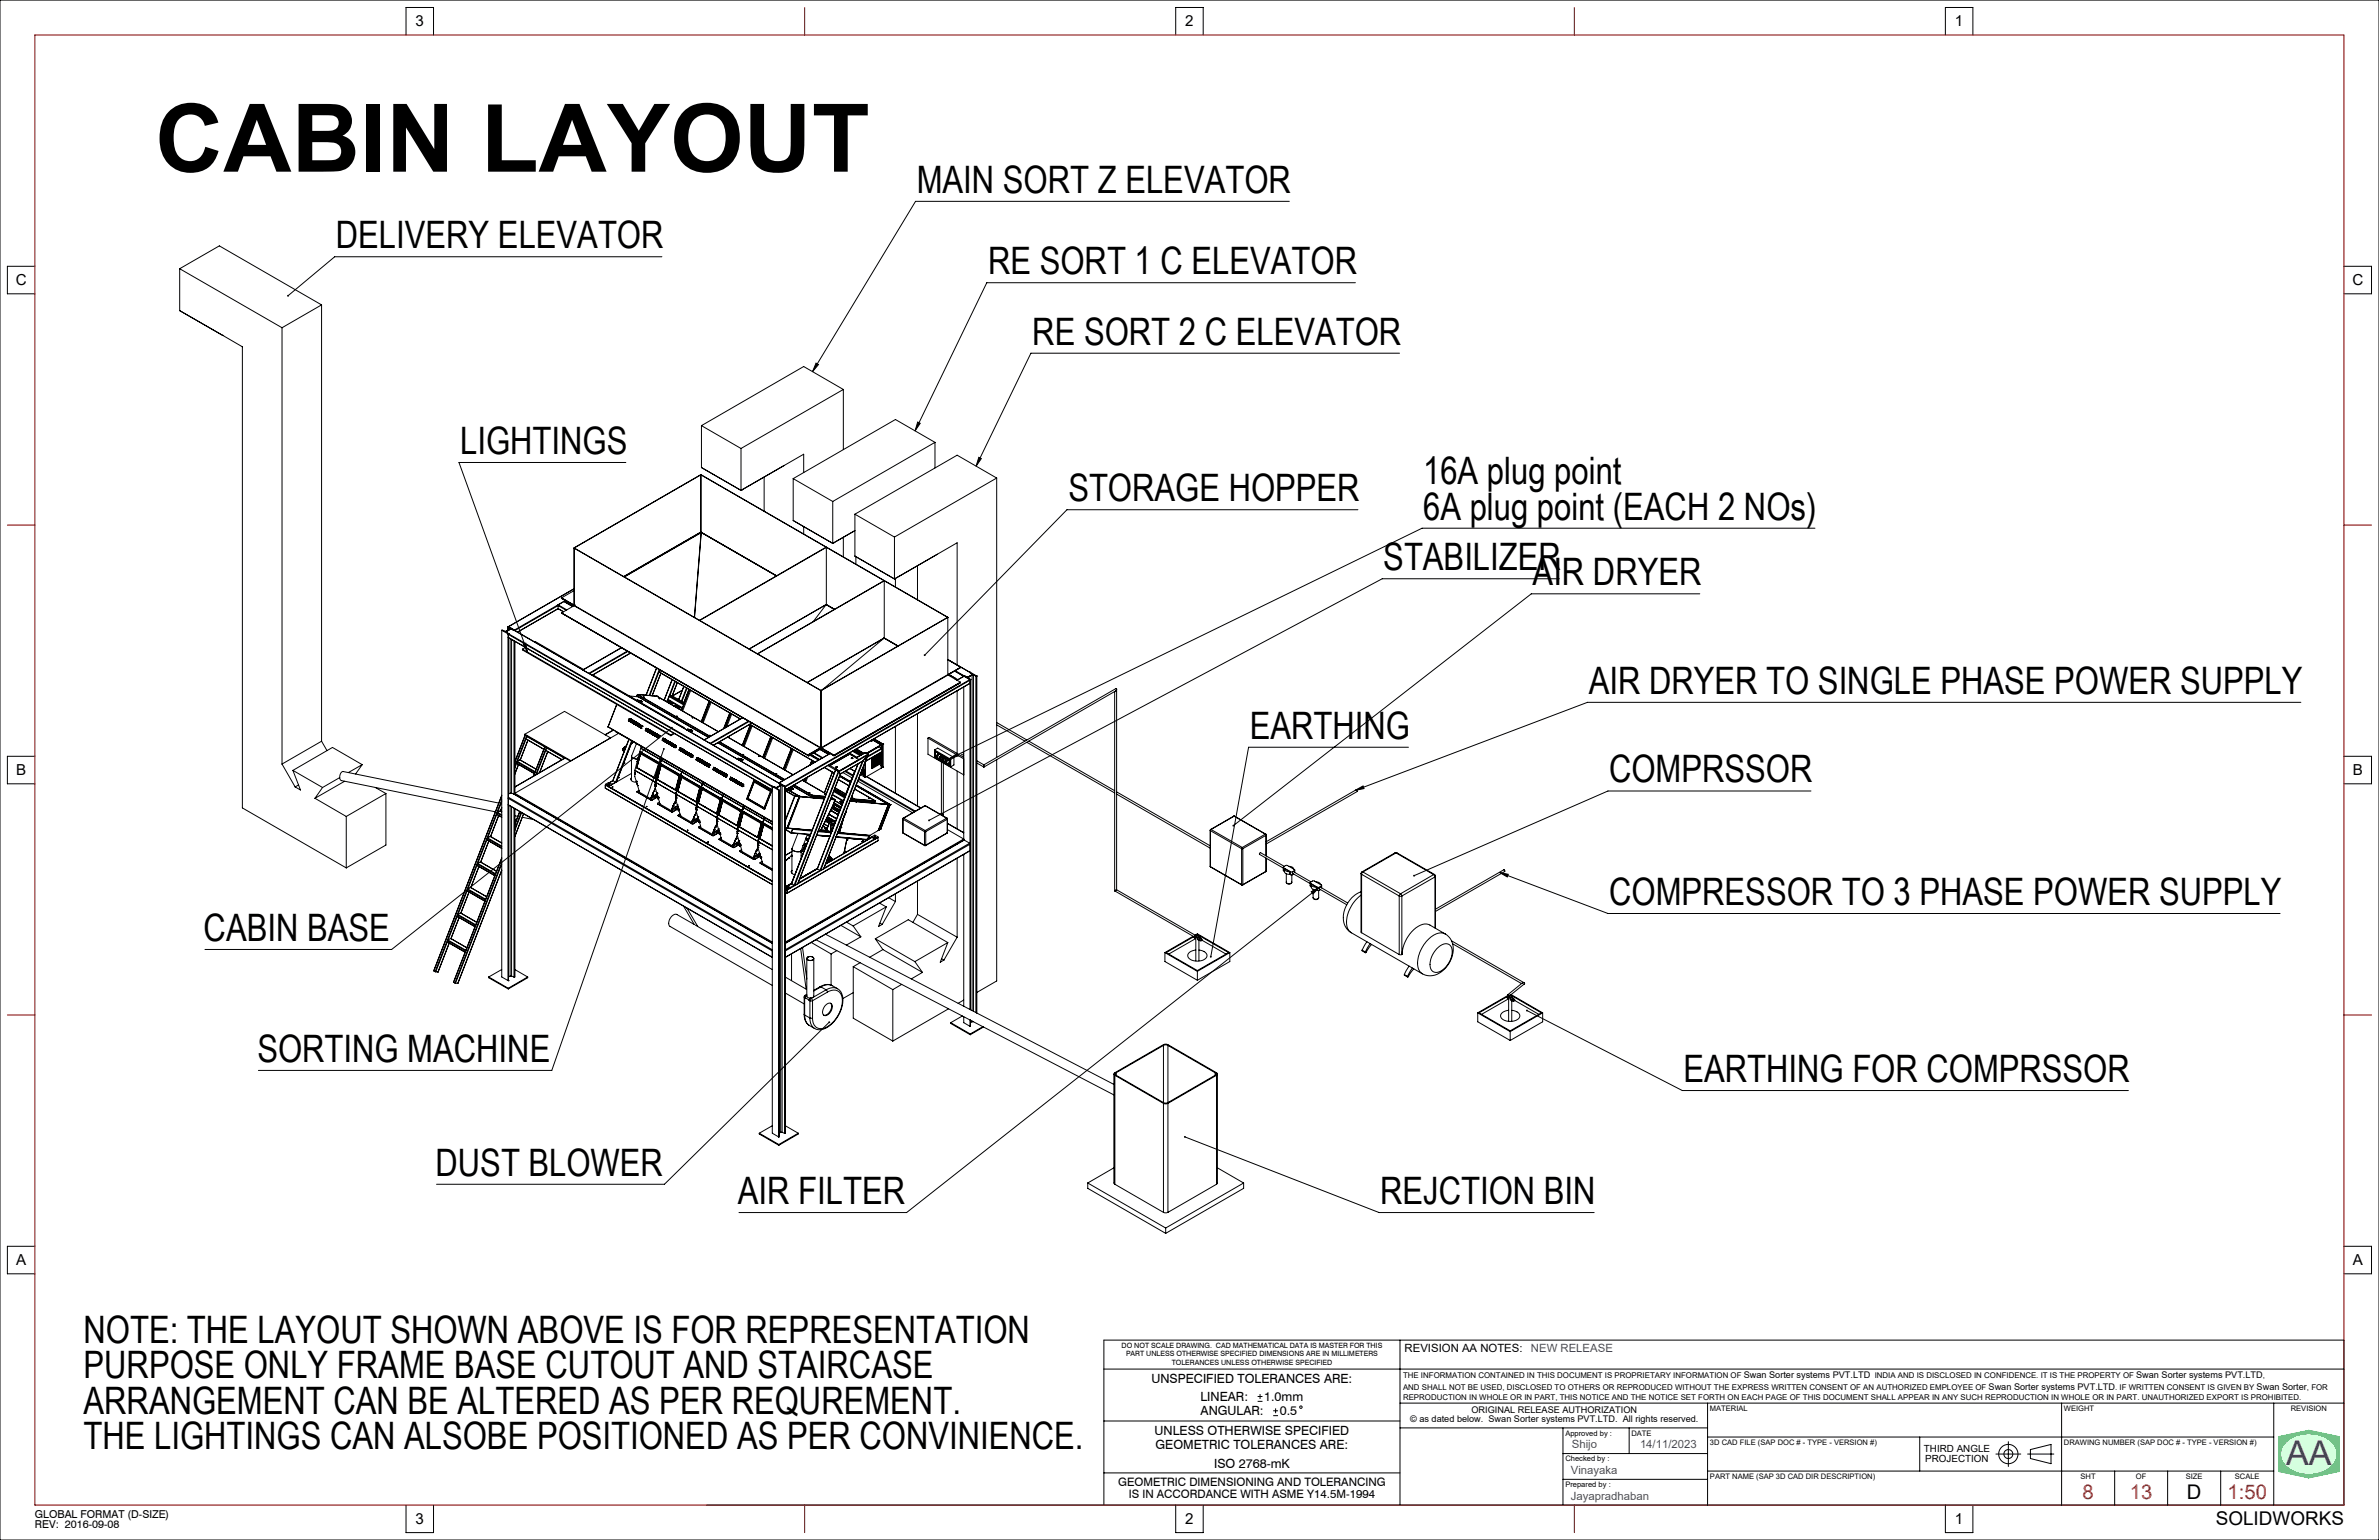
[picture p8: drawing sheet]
<svg xmlns="http://www.w3.org/2000/svg" width="864mm" height="559mm" viewBox="0 0 864 559" stroke-linecap="round" stroke-linejoin="round" font-family="sans-serif">
<defs><g id="words">
<text font-size="34.3" x="56.3" y="62.3">CABIN LAYOUT</text>
<g font-size="13.7">
<text x="332.8" y="69.9">MAIN SORT Z ELEVATOR</text>
<text x="121.9" y="89.9">DELIVERY ELEVATOR</text>
<text x="358.7" y="99.4">RE SORT 1 C ELEVATOR</text>
<text x="374.7" y="125.1">RE SORT 2 C ELEVATOR</text>
<text x="167.1" y="164.6">LIGHTINGS</text>
<text x="516.6" y="175.6">16A plug point</text>
<text x="387.8" y="181.8">STORAGE HOPPER</text>
<text x="516.6" y="188.5">6A plug point (EACH 2 NOs)</text>
<text x="502.2" y="206.8">STABILIZER</text>
<text x="556.4" y="212.3">AIR DRYER</text>
<text x="576.7" y="251.7">AIR DRYER TO SINGLE PHASE POWER SUPPLY</text>
<text x="453.7" y="268">EARTHING</text>
<text x="584.1" y="283.8">COMPRSSOR</text>
<text x="584.1" y="328.3">COMPRESSOR TO 3 PHASE POWER SUPPLY</text>
<text x="73.9" y="341.3">CABIN BASE</text>
<text x="93.4" y="385.2">SORTING MACHINE</text>
<text x="611.1" y="392.5">EARTHING FOR COMPRSSOR</text>
<text x="158.1" y="426.6">DUST BLOWER</text>
<text x="267.9" y="436.8">AIR FILTER</text>
<text x="501" y="436.8">REJCTION BIN</text>
<text x="30.3" y="487.3">NOTE: THE LAYOUT SHOWN ABOVE IS FOR REPRESENTATION</text>
<text x="30.3" y="500.2">PURPOSE ONLY FRAME BASE CUTOUT AND STAIRCASE</text>
<text x="30.3" y="513.1">ARRANGEMENT CAN BE ALTERED AS PER REQUREMENT.</text>
<text x="30.3" y="525.9">THE LIGHTINGS CAN ALSOBE POSITIONED AS PER CONVINIENCE.</text>
</g>
<text font-size="12.4" fill="#00f" x="829.9" y="531.7">AA</text>
<g font-size="7.3" fill="#f00">
<text x="756" y="543.9">8</text>
<text x="773.2" y="543.9">13</text>
<text x="808.6" y="543.9">1:50</text>
</g>
<text font-size="7.3" x="793.9" y="543.9">D</text>
<text font-size="6.9" x="804.3" y="553.3">SOLIDWORKS</text>
<g font-size="5.5">
<text x="150.9" y="9.5">3</text>
<text x="430.3" y="9.5">2</text>
<text x="709.7" y="9.5">1</text>
<text x="5.7" y="103.4">C</text>
<text x="853.9" y="103.4">C</text>
<text x="5.9" y="281.2">B</text>
<text x="854.1" y="281.2">B</text>
<text x="5.9" y="459">A</text>
<text x="854.1" y="459">A</text>
<text x="150.9" y="552.9">3</text>
<text x="430.3" y="552.9">2</text>
<text x="709.7" y="552.9">1</text>
</g>
<g font-size="4.6">
<text x="418" y="501.9">UNSPECIFIED TOLERANCES ARE:</text>
<text x="435.8" y="508.4">LINEAR:</text>
<text x="458.9" y="508.4">1.0mm</text>
<text x="435.8" y="513.6">ANGULAR:</text>
<text x="464.6" y="513.6">0.5</text>
<text x="419.1" y="520.7">UNLESS OTHERWISE SPECIFIED</text>
<text x="419.5" y="525.7">GEOMETRIC TOLERANCES ARE:</text>
<text x="440.8" y="532.5">ISO 2768-mK</text>
</g>
<g font-size="4.2">
<text x="406" y="539">GEOMETRIC DIMENSIONING AND TOLERANCING</text>
<text x="409.7" y="543.7">IS IN ACCORDANCE WITH ASME Y14.5M-1994</text>
</g>
<text font-size="4.1" x="509.9" y="490.5">REVISION AA NOTES:</text>
<g font-size="4.1" fill="#00f">
<text x="555.7" y="490.5">NEW RELEASE</text>
<text x="570.6" y="525.6">Shijo</text>
<text x="595.3" y="525.6">14/11/2023</text>
<text x="570.2" y="534.9">Vinayaka</text>
<text x="570.2" y="544.3">Jayapradhaban</text>
</g>
<g font-size="3.9">
<text x="12.7" y="550.7">GLOBAL FORMAT (D-SIZE)</text>
<text x="12.7" y="554.6">REV: 2016-09-08</text>
</g>
<g font-size="3.6">
<text x="698.4" y="527">THIRD ANGLE</text>
<text x="698.9" y="530.3">PROJECTION</text>
</g>
<g font-size="3.3">
<text x="633" y="500.2">Swan Sorter systems PVT.LTD</text>
<text x="775.5" y="500.2">Swan Sorter systems PVT.LTD</text>
<text x="721.9" y="504.3">Swan Sorter systems PVT.LTD</text>
<text x="819.2" y="504.3">Swan Sorter</text>
<text x="511.9" y="515.8">© as dated below. Swan Sorter systems PVT.LTD. All rights reserved.</text>
<text x="534.2" y="512.7">ORIGINAL RELEASE AUTHORIZATION</text>
</g>
<g font-size="2.9">
<text x="509.3" y="500.2">THE INFORMATION CONTAINED IN THIS DOCUMENT IS PROPRIETARY INFORMATION OF</text>
<text x="680.5" y="500.2">INDIA AND IS DISCLOSED IN CONFIDENCE. IT IS THE PROPERTY OF</text>
<text x="821.4" y="500.2">,</text>
<text x="509.3" y="508.1">REPRODUCTION IN WHOLE OR IN PART, THIS NOTICE AND THE NOTICE SET FORTH ON EACH PAGE OF THIS DOCUMENT SHALL APPEAR IN ANY SUCH REPRODUCTION IN WHOLE OR IN PART. UNAUTHORIZED EXPORT IS PROHIBITED.</text>
<text x="509.3" y="504.3">AND SHALL NOT BE USED, DISCLOSED TO OTHERS OR REPRODUCED WITHOUT THE EXPRESS WRITTEN CONSENT OF AN AUTHORIZED EMPLOYEE OF</text>
<text x="767.8" y="504.3">. IF WRITTEN CONSENT IS GIVEN BY</text>
<text x="837.5" y="504.3">, FOR</text>
</g>
<g font-size="2.7">
<text x="620.7" y="511.9">MATERIAL</text>
<text x="749.2" y="511.9">WEIGHT</text>
<text x="831.6" y="511.9">REVISION</text>
<text x="568.2" y="520.9">Approved by :</text>
<text x="592.2" y="520.9">DATE</text>
<text x="620.7" y="524.2">3D CAD FILE (SAP DOC # - TYPE - VERSION #)</text>
<text x="749.2" y="524.2">DRAWING NUMBER (SAP DOC # - TYPE - VERSION #)</text>
<text x="568.2" y="530.2">Checked by :</text>
<text x="568.2" y="539.6">Prepared by :</text>
<text x="620.7" y="536.6">PART NAME (SAP 3D CAD DIR DESCRIPTION)</text>
<text x="755.3" y="536.6">SHT</text>
<text x="775.4" y="536.6">OF</text>
<text x="793.5" y="536.6">SIZE</text>
<text x="811.3" y="536.6">SCALE</text>
</g>
<g font-size="2.6">
<text x="407.1" y="489.1">DO NOT SCALE DRAWING. CAD MATHEMATICAL DATA IS MASTER FOR THIS</text>
<text x="408.8" y="492.1">PART UNLESS OTHERWISE SPECIFIED DIMENSIONS ARE IN MILLIMETERS</text>
<text x="425.3" y="495.1">TOLERANCES UNLESS OTHERWISE SPECIFIED</text>
</g>
</g></defs>
<g fill="none" stroke="#000" stroke-width=".36">
<path d="M65.2 97.5l37.2 21.4M65.2 97.5v15.2l15.6 9M65.2 97.5l14.4-8.3 37.1 21.4M102.4 118.9v158.3M116.7 110.6l-14.3 8.3M116.7 110.6v158.4M80.8 121.7h.1M80.8 121.7l7.2 4.1v167.4l37.7 21.7M254.6 154.4v15.3l14.4 8.2M254.6 154.4l14.4 8.3M306.1 141.3l-14.4-8.3-37.1 21.4M306.1 141.3l-37.1 21.4"/>
<path d="M306.1 141.3v21.9M254.4 172.3l89.7 51.7M254.4 172.3l89.6 51.7M254.4 172.3v20.7M254.4 172.3l-45.9 26.5M266.6 176.6l2.4 1.3M269 177.9h.1M269 162.7v15.2M272.6 175.9l-3.6 2M277.4 173.1v12.4M287.9 173.7l14.4 8.3M287.9 173.7v15.2"/>
<path d="M291.7 171.4v-6.6l-22.7 13.1M339.4 160.5l-14.4-8.3-37.1 21.5M339.4 160.5l-37.1 21.5M339.4 160.5v9.3M361.8 173.5l-37.1 21.4M361.8 173.5v101.3M361.8 173.5l-14.3-8.3-37.2 21.4M208.4 198.8v20.8M208.5 198.8v.1M208.5 198.9l89.5 51.6M208.5 198.9v20.8M208.5 198.8h.1"/>
<path d="M208.5 198.9h.1M254.3 193.2l.1 .1M254.4 193.3h.1M254.4 193.3l-27.8 16M254.4 193l27.5 16zM254.4 193l-27.9 16.2M254.4 193l-28 16.2M254.5 193.3l-27.8 16M254.5 193.3h.1M254.5 193.3l-2.4 30.7M254.5 193.2l-.1 .1M254.6 193.2v.1"/>
<path d="M254.6 193.3l-2.5 30.7M254.6 193.3h.1M287.9 188.9l14.4 8.3M291.7 191.1v2.7M300 198.6v20.7M302.3 197.2h.1M302.3 197.2l8-4.7zM302.3 182v15.2M306.1 194.9v7.2M310.3 186.6v15.2l14.4 8.3M310.3 186.6l14.4 8.3M324.7 194.9v15.2"/>
<path d="M202.6 219.5v.2M202.6 219.7l-15.8 9M202.6 219.7v1.1M202.6 219.7l2.9 1.7M202.6 219.5l3.2 1.8M203.8 217l4.6 2.7M203.9 217h-.1M203.9 216.9l-.1 .2 93.9 54.3M203.9 216.9l4.5 2.6M204.7 218.3l.8 .4M204.7 218.3l3.2 1.8-.2-.1M204.7 218.3l-2.1 1.2"/>
<path d="M205.2 217.9l-18.5 10.7M205.5 218.1l-.5 .3M205.5 218.7h.1M205.5 218.7l2.2 1.3M206 218.4l-.5 .3M206.1 218.4l-.6 .3M208.2 219.6l-.5 .4M208.4 219.6l.1 .1M208.4 219.5h.1M208.4 213.6l-23.8 13.8M208.4 214.3l-4.5 2.6M208.4 213.7l-23.8 13.7"/>
<path d="M208.5 219.7l-4.6 2.7M208.5 219.7l89.3 51.5M299.9 219.4l3 1.7M299.9 219.4l-4.7 6.2M300 219.3v.1M300 219.4h-.1M300 219.3l-28 16.2M300 219.3l3 1.8M310.7 202v2.7M320.9 210.7h.1M321 210.7l-46 26.6M321 210.7v20.8"/>
<path d="M322.3 208.7l2.4 1.4M324.7 210.1h.1M324.7 210.1l22.8-13.1v44.3M325 209.9v3.1M333.1 205.2v12.4M340.3 201.1l-15.6 9M182.1 228.7v125.8l2.4 1.3M182.1 228.7l2.4 1.3M182.2 228.7h-.1M183.9 229.4l.6 .6M183.9 229.4l.7 .6M183.9 229.1v.3"/>
<path d="M184.4 227.4v1.3M184.5 227.4l.6 .6M184.5 230h.1M184.5 230v125.8M184.5 227.3l2.4 1.4M184.5 227.3v.1M184.6 230h.1M184.6 231.4v58.1M184.6 230l-.1 .2 95.9 55.3M184.6 230l95.9 55.3M185.1 228l-.1 .3-1.3 .8-1.5-.4M185.1 228v.3"/>
<path d="M185.2 228.4l-1.3 .7M185.2 231.7v56.1M185.7 228.4l1.1 .3M185.7 228.4h-.5M185.7 228.4l1 .4M185.7 232v55.8M186.6 232.6v55.5M186.7 228.8h.1M186.7 228.8l95.9 55.3M186.8 228.7l-.1 .1M186.8 228.7l24.8 14.4M186.8 232.7v55.6"/>
<path d="M186.8 228.7h.1M189.7 235.5l53.8 31.2M189.7 235.5v.3l53.8 31.1M190.7 234.9l-1 .6M194.1 233l.3-.2 17.4 10.1M202.6 220.8v.1M202.6 220.8l-14.7 8.6 14.7-8.5M202.6 220.8l1.9 1.2-1.9-1.1M203.9 222.4l89.7 51.9M203.9 222.4v.1M203.9 222.5h.1M225.6 235.1l-14 8"/>
<path d="M227.7 236.3l-14 8M227.9 236.4l-13.9 8M228.9 237l-13.9 8 14-8M253.9 225.1l46.1-26.5zM321 231.5l5 2.9M321 231.6l4.9 2.8M321 231.5l-22.5 18.8M321 231.5l-28 16.1M344 224l-45.8 26.5M344 224l-45.9 26.5M344.1 239.3l8 4.7M344.1 224v20.8"/>
<path d="M344.1 224h-.1M211.6 243.1l2.1 1.2M213.7 244.3l41.9 24.2M215.2 244.9l33 19M223.9 255.6l-3.2 8.1M223.9 255.6l-3.1 8.1M228.5 252.6l3.1 .2M231.2 254.1h.1M231.2 252.5v.1M231.2 252.5h.1M231.2 252.5l26 15-26-14.9M231.3 254.1h.1"/>
<path d="M231.4 254.1h.1M231.4 254.1l.4 .2M231.4 252v.1M231.4 252l-.2 .5M231.4 252.1l26.3 15.2M231.4 254.1v.1M231.4 254.1h-.2M231.5 252h.1M231.4 254.1l1.3 .1M231.4 254.1l.1 .1M231.4 254.2l.3 .2M231.5 252l-.1 .1"/>
<path d="M231.5 252l7 .6M231.5 252l26.3 15.2M231.7 254.4l.1 .1M231.7 254.4h.1M231.8 254.4h.1M231.8 254.4h-.1M231.8 254.4l.1 .1M231.8 254.5h.1M231.8 254.3l-.1 .1M231.8 254.3l.1 .1M231.8 254.3v.1M231.9 254.4v.1"/>
<path d="M231.9 254.4l1.2 .1M231.9 254.4h-.1M231.9 254.5l1.3 .1M232.1 254.6l.2 .1M232.3 254.7h.1M232.3 254.7l.1 .1M232.3 254.6v.1M232.7 254.2l.4 .3M233.1 254.5l.1 .1M233.2 254.6l-.8 .2M233.5 252.9l.4 .1zM233.6 252.9l.3 .1"/>
<path d="M233.6 252.9h.1M233.6 252.9v.1M233.7 253h.1M238.3 242.4l-3.8 9.9M238.4 242.4l-3.8 9.9M238.4 252.6h.1M238.5 252.6h.1M238.5 252.6l22.3 12.9M239.2 253.4l.4 .2zM239.2 253.4l.3 .2M239.3 243l-3.6 9.4M239.5 243.1l-3.6 9.3"/>
<path d="M239.6 244l29.1 16.9M239.6 244l29.2 16.8M239.6 243.2v.8M239.9 244.3l-3.2 8.1M241.7 254.5l1.9 .1M242.5 253.8v.2l5.2 3M242.5 254l-.1 .5M242.5 253.8l5.2 3M242.7 255.1l2 .1M242.9 252.8l-.4 1M242.9 255.2l2 .2M242.9 252.8l5.2 3"/>
<path d="M243.1 252.5l-.2 .3M243.1 252.5l5.1 3M243.2 252.4l-.1 .1M243.2 252.4l5.1 3M243.2 254.4v.2M243.3 254.5l-.1 .1M243.9 246.6l-2.8 7.5M244 246.7l-2.9 7.4M244.4 256l1.7 .2M245 247.2l-2.9 7.3M245.1 247.3l-1.9 5.1M245.6 259.8l.4 .2z"/>
<path d="M245.6 259.9l.3 .1M245.9 247.7l-1.8 4.8 3.6-2.1M246.1 256.7l-.1 .2M246.1 256.2l-.3 .7M246.1 256.1v.1M246.1 257.1l.4-.8-.3 .8M246.5 253.4l-.4 .3M246.7 257.1h.1M246.7 256.4l-.3 .8M247.4 257.7l2.9-7.4-2.9 7.5M247.6 250.5l-3.5 2.1M248.2 249.1l-1.9 4.8"/>
<path d="M248.2 249.1l-1.8 4.8M248.3 254.8l.2 .2M248.5 254.4l.1 .1M248.5 254.3l.2 .1M248.8 253.5h.2M249 253.2l.1 .1M249.2 252.6h.1M249.2 249.6l-1.9 4.8M249.4 249.8l-1.9 4.7M249.8 251.6l-.2 .1M250.1 250.2l-1.9 4.8M250.1 250.2l-1.7 4.8-4.4-2.5-.8-.1"/>
<path d="M250.7 250.5l-2.9 7.5M257.4 254.4l-2.8 7.5 2.9-7.5M257.7 254.6l-2.8 7.5M258.2 254.8l-3 7.5M264.9 258.7l-2.2 5.7M265 258.7l-2.2 5.6M265.1 258.9l-2 5.2M265.3 258.9l-2.1 5.2M265.6 259.1l-1.8 4.6M297.9 250.5h.3M297.9 250.5v20.8M298 250.5h.1"/>
<path d="M298 250.5h-.1M298.1 250.5h.1M298.2 250.5v20.8M333.1 259v33.5M344.1 244.7v.1M344.1 244.8v.1M344.1 244.9l4.6 2.6M344.1 244.8h.1M344.1 244.9l-45.9 26.5M344.1 244.9l.4 .1M344.4 244.7l3.3 1.9M344.8 244.9l-.4 .2"/>
<path d="M344.8 244.9l2.1 1.3M344.8 244.9l-.3 .2M346.5 243.5l3.3 1.9M346.6 243.5l3.2 1.9M346.7 243.3l3.3 1.9M346.9 246.2v.3M346.9 246.5h.1M346.9 246.5l.6 .3M346.9 246.2l-.3 .1M347.5 250.7v22.7M348.6 247.6l-45.8 26.6M348.6 242.3l-4.5 2.6"/>
<path d="M348.7 247.5v.3l-45.9 26.4M348.7 247.5l-45.9 26.6-4.6-2.6M348.7 242.1l-4.6-2.7 8 4.6M348.7 242.1l-50.5 29.2M348.7 242.1v.1M349.8 245.4h.1M349.8 245.3h.1M349.8 245.3l1.2 .3M349.8 245.3v.1M349.8 249.3v55.5M349.8 245.4l-2.1 1.2M349.8 245.3l2.4 1.3"/>
<path d="M349.9 245.4h.1M350 245.2l-.1 .1M350 245.4l-2.6 1.4 .3-.2M350 245.4l2.1 1.2M350 245.2h.1M350 245.2l1 .4M350 245.2v.1M351 245.6h.5M351.6 245.7l-.1 .2 .7 .7M351.6 245.7v.3M352.1 246.6l.1 .2-67.1 38.7M352.1 244l.7 .6"/>
<path d="M352.1 246.6l-67.2 38.7M352.1 244v.1M352.2 243.9l.6 .7M352.2 246.6h.1M352.2 246.6v119.8M352.2 243.9h.1M352.2 243.9l2.3 1.4M352.3 246.6v119.8M352.7 244.9l-1.2 .7M352.8 244.6l-.1 .3M352.8 244.6v.3M352.8 244.7l-.1 .2"/>
<path d="M352.9 245l-1.3 .7M352.9 245v121.7M353.4 244.9l-.5 .1M353.4 244.9l.9 .4M353.4 244.9v122.1M354.3 245.3v122.1M354.5 245.3h.1M354.5 245.3h-.2M354.5 245.3v122.3M404.6 250.9v72.4M405 249.9a.41 .41 0 0 1 .4 .4 .41 .41 0 0 1-.4 .4M405 249.9l-47.8 27.6"/>
<path d="M405 250.7l-47.8 27.6M405.3 250.1v72.8M102.4 277.2l4.7 8.3M106.3 279.5l2.8 7.2-2-1.2M106.3 279.5l10.8 6.3M116.7 269l-14.3 8.2M116.7 269l2 3.4M131.5 277.5l-5 2.8M131.5 277.5l-2.4 3.3M131.5 277.5l-10.8-6.3-14.4 8.3M186.9 276.6l3.8-9.8 .4 .2-4.2 11.1M187.7 277.1h.1"/>
<path d="M187.7 276.5l6.4 3.7M187.7 276.5v.5M187.7 277l6.3 3.7M187.7 276.6l-.8 2.1M187.7 277.1l6.3 3.6M187.8 276.3l-.1 .2M187.8 276.3l6.4 3.7M188.7 275.7h.1M188.7 275.7l5.9 3.4M188.7 275.7l-.9 .6M190.5 266.4l14.4-8.3 16.8 9.7M190.5 266.4l16.8 9.6"/>
<path d="M190.5 266.4v.3l16.5 9.5M190.5 266.8v.1M190.5 266.8h.1M190.6 266.8h.1M190.6 266.8h-.1M190.6 266.7l-3.7 9.7M191.2 267.3l6.5 3.7M191.3 268.3l6.1 3.6-6.1-3.5M191.3 267.4l-3.5 8.9M191.6 268.6l-2.8 7.2M197.8 270.9l-4.2 10.7M197.9 270.9l.4 .3-3.8 10"/>
<path d="M197.9 270.9l-4.2 10.7M198.4 272.5l5.6 3.1M198.4 271.5l-3.6 9.5M198.4 271.4l6.5 3.7M205 275l-.1 .1M205 275l-18.1 10.5M205.1 275.1l-18.2 10.5M220.8 263.7v.1M220.8 263.8l59.6 34.4M220.8 263.7l59.6 34.4M222.6 264.9l-3 1.7M222.7 264.9l-3 1.8"/>
<path d="M223.7 265.6h.1M223.7 265.6l56.7 32.7M224.5 266.1l-37.6 21.8 93.5 53.9M226.1 272l.4 .4M226.1 272.3l.1 .1M226.1 271.7l.1 .7M226.2 272.4l.2 .3M226.2 271.7l.2 .3M226.2 271.7h.1M226.4 271.7h.1M226.4 271.6v.1M226.5 271.4h.1"/>
<path d="M226.4 271.3l.1 1M226.4 271.4l-.2 .3M226.5 272.5h.1M226.4 271.6l-.2 .1h.3M226.5 272.4v.1M226.5 271.4v1.4l-.1-.4M226.5 272.3l.2 .1M226.5 271.4l.5 .2M226.5 271.3h.2M226.5 272.4h.1M226.5 272.4l.1 .1M226.7 271v.3"/>
<path d="M226.7 271.1l.1 .1M226.8 272.2v-.5l-.1 .5M226.8 276.8l-.1 .2M227.2 271l-.5 .3M227.4 270.6l-.7 .5M228.2 261.5h.1M228.2 261.5l4.6 2.7M228.2 261.3l4.7 2.9-4.7-2.7M228.2 261.3v.2M228.3 268.3l-5.8 14.9M228.4 261.6l.5 .3M228.4 268.3l-5.9 15"/>
<path d="M228.4 260.9l.1-.2 4.6 2.7M228.4 261.6h.1M228.4 261.5h.1M228.4 261.5v.1M228.4 260.9h.1M228.4 261.5l.3 .1M228.5 260.7v.2M228.5 261.5l-.1 .1M228.5 260.9l4.5 2.7M228.6 261.6l.1 .1M228.6 261h.1M228.6 260.9h.1"/>
<path d="M228.6 260.9l.2 .2M228.6 260.9v.1M228.7 261.7l.2 .2M228.7 261.1h.1M228.7 260.9v.2M228.7 260.9l.1 .1M228.7 261.8l.2 .1M228.7 260.9h.1M228.7 261.7v.1M228.7 261.8h.1M228.8 261.1h.1M228.8 260.9h.1"/>
<path d="M228.8 260.9v.2M228.8 261h.1M228.8 261.7l.6 .3M228.8 261v.1M228.9 261h.1M228.9 261l-.1 .1M228.9 261.2h.1M228.9 261.1h.1M228.9 261.8h.1M229 261.1v.1M229 261.2h.1M229 261.1h.1"/>
<path d="M229 261.1l.3 .3M229 262h.4M229.1 261.1h.1M229.1 261.1l-.1 .1M229.1 261.2h.1M229.1 261.3h.1M229.1 261.9l.1 .2zM229.1 261.2v.1M229.2 261.2h.1M229.2 261.2l-.1 .1M229.2 274.5v8.8M229.2 261.2l.1 .2"/>
<path d="M229.2 262.1h.1M229.3 261.3h.1M229.3 261.4h.1M229.3 274.4l.5 .7 1.7 .4-1.7-.4zM229.3 268.8l-5.9 15M229.3 262.1l.3 .2M229.3 262.1l.2 .2M229.4 261.3h.1M229.4 261.3l-.1 .1M229.4 262v.2M229.4 261.4h.1M229.4 261.3l.4 .4"/>
<path d="M229.4 262.1h-.1M229.4 261.3l.1 .2M229.5 261.5h.1M229.5 262.3l.2 .1M229.5 261.4v.1M229.5 268.9l-5.7 14.8M229.5 261.4h-.1M229.6 261.4h.1M229.6 261.5h.1M229.6 262.3l.3 .2M229.6 262.1l.3 .4M229.6 261.6h.1"/>
<path d="M229.6 269.5v.1M229.6 261.4v.1M229.6 261.4l.1 .1M229.7 261.5h.1M229.7 262.4h.3M229.7 261.6h.1M229.7 261.5l-.1 .1M229.7 261.5l.2 .1M229.7 261.5v.1M229.7 262.3v.1M229.8 261.7h.1M229.8 261.5l-.1 .1"/>
<path d="M229.8 261.5h.1M229.8 261.5l.2 .3M229.9 261.6h.1M229.9 262.3v.2M229.9 261.7h.1M229.9 261.6l.3 .3M229.9 261.6v.1M229.9 262.4l.4 .2M230 261.7h.1M230 261.7v.1M230 261.8h.1M230 261.8l.1 .1"/>
<path d="M230 262.4v.2M230.1 261.7h.1M230.1 262.6h.1M230.1 262.5l.2 .1M230.1 262.5v.1M230.2 261.8h.1M230.2 262.6l.5 .2M230.2 261.8l-.1 .1M230.2 262.5v.1M230.2 261.9h.1M230.2 262.6l.1 .1M230.2 261.8v.1"/>
<path d="M230.3 261.9h.1M230.3 261.8h.1M230.3 261.8v.2M230.3 262.6v.1M230.3 262h.1M230.3 262.7h.3M230.3 261.9l.4 .3M230.4 261.9h.1M230.4 261.9l-.1 .1M230.4 262h.1M230.4 262.8l.4 .1M230.4 261.9v.1"/>
<path d="M230.4 262l.1 .1M230.4 279.5l7.5 4.3M230.4 279.5v2.3l.6 1.7M230.5 261.9h.1M230.5 279.5h-.1M230.5 262.7l-.1 .1M230.5 261.9v.2M230.5 279.5l14.8 8.6M230.5 262.7v.1M230.5 262.1h.1M230.5 262h.1M230.5 262.9l.2 .1"/>
<path d="M230.5 262v.1M230.6 262.7l-.1 .1M230.6 262.7v.2M230.6 262.1h.1M230.6 262v.1M230.6 262h.1M230.6 262.8v.1M230.7 262.2h.1M230.7 262.1h.1M230.7 262.1h-.1M230.7 262.1v.1M230.7 262.8v.2"/>
<path d="M230.7 262.9h-.1M230.7 263h.4M230.8 262.1h.1M230.8 263h.1M230.8 262.1l.2 .2M230.8 262.1l.3 .3M230.8 262.1v.2M230.8 262.3h.1M230.9 262.9l-.1 .1M230.9 262.2h.1M230.9 262.3h.1M230.9 262.9l.1 .1"/>
<path d="M230.9 262.2l.1 .2M230.9 262.2l-.1 .1M230.9 262.9l.1 .2M230.9 263v.1M231 262.2h.1M231 262.4h.1M231 262.2l-.1 .1M231 263.1l.6 .2M231 262.3v.1M231 269.8l-1.7 4.6M231 263l.2 .1M231 262.3h.1"/>
<path d="M231.1 263l-.1 .1M231.1 278.6h.1M231.1 263.2h.1M231.1 262.3l.1 .1M231.1 263.1l.1 .1M231.1 262.3v.1M231.1 263.1v.1M231.1 278.6l6.7 3.8M231.2 262.4h.1M231.2 262.5h.1M231.2 278.4l6.5 3.9M231.2 262.3l-.1 .1"/>
<path d="M231.2 263.2v.1M231.2 263.2l.7 .3M231.2 262.4l.3 .1M231.2 262.4v.1M231.2 262.4l.1 .1M231.2 262.4l.4 .3M231.3 262.4h.1M231.3 276.3h.1M231.3 262.4l-.1 .1M231.3 262.5v.1M231.4 262.6h.1M231.4 262.5h-.1"/>
<path d="M231.4 262.5h.1M231.4 263.2v.1M231.4 262.5l-.1 .1M231.4 263.3h.1M231.4 262.5h-.2M231.4 263.3h.2M231.4 262.5l.2 .1M231.5 262.5h.1M231.5 262.6h.1M231.5 262.5l-.1 .1M231.5 263.3h-.1M231.5 262.5v.1"/>
<path d="M231.5 263.3v.1M231.5 262.7h.1M231.6 262.6v.1M231.6 262.7h.1M231.6 262.6h.1M231.6 262.6h-.1M231.6 262.6l.1 .1M231.6 263.3l.1 .2M231.7 262.7h.1M231.7 262.6h.1M231.7 263.5h.1M231.7 262.6l-.1 .1"/>
<path d="M231.7 262.6l.1 .1M231.7 263.5l.3 .1M231.7 263.4v.1M231.7 262.8h.1M231.7 274.8l-1.2 4.7M231.7 263.6h.4M231.7 262.7l.3 .2M231.7 262.7l.4 .2M231.7 274.8l-.3 1.5M231.8 262.8l.2 .1M231.8 262.7h.1M231.8 262.7l-.1 .1"/>
<path d="M231.8 263.5l.4 .3M231.8 263.5v.1M231.9 263.6l.1 .1M231.9 263.5v.1M232 262.9v.1M232 263.7h.1M232 263.7l.1 .1M232 262.8v.1M232 263l.4 .2M232.1 263.6l-.1 .1M232.1 262.9v.1M232.1 262.9h.1"/>
<path d="M232.1 263.6v.1M232.1 263.8l.4 .2M232.2 263.7l.3 .3M232.2 263.1h.1M232.2 273l.2 .4 6.2 3.6 .3-.1M232.2 273h.1M232.2 263.7l.4 .3M232.2 263.1l-.1-.2 .3 .3M232.2 273l6.7 3.9M232.3 263.7l.6 .4M232.3 272.9l-.1 .1M232.3 263.1l.3 .2"/>
<path d="M232.3 272.9l6.7 3.9M232.4 263.1h-.1M232.4 263.1l.1 .1M232.4 263.8v.1M232.4 263.1v.1M232.5 264h.1M232.5 263.2l.4 .1M232.5 273.5l-1.4 5.1M232.6 272.9l6.7 3.9M232.6 272.9h.1M232.6 263.2h.1M232.6 263.1v.2"/>
<path d="M232.6 271.5l44.6 25.8M232.6 271.5l-.9 3.3M232.6 272.9h-.3M232.6 271.5h.1M232.6 263.2l.3 .1M232.6 263.9l.3 .2M232.6 271.5l22.3 12.9M232.7 263.3l.2 .2M232.7 263.2v.1M232.7 263.2l.1 .2M232.8 264.1v.1M232.8 264.2h.1"/>
<path d="M232.8 263.3l.3 .2M232.8 264.1h.1M232.9 263.3v.2M232.9 264.1h.1M232.9 263.5h.1M233 263.4h-.2M233 271l-.4 .5M233 263.6h.1M233.1 263.4l-.1 .2M233.1 263.5h.1M233.1 263.5v.1M233.1 263.5h-.1"/>
<path d="M233.7 279.9h.1M234.3 265.1l.1-.2 4.6 2.6M234.3 265.1h.1M234.3 265.1l4.6 2.7M234.4 264.9v.2M234.5 265.1h.1M234.5 265h.1M234.5 265v.1M234.5 264.5l4.7 2.7M234.6 265h.1M234.6 265.2h.1M234.6 265l-.1 .1"/>
<path d="M234.6 264.3l4.6 2.6-.1 .2M234.6 264.3l-.1 .2M234.6 265.1h.1M234.6 265.1v.1M234.7 265.2h.1M234.7 265.1h.1M234.7 265.1l-.1 .1M234.7 265.3h.1M234.7 265.1l.2 .2M234.7 264.5l.4 .1M234.7 265.1v.2M234.7 264.4v.1"/>
<path d="M234.7 264.4h.1M234.8 265.3l.2 .1M234.8 264.4h.1M234.8 264.5l.1 .1M234.8 265.2h.1M234.8 265.3h.1M234.8 264.4v.1M234.8 264.5h.1M234.8 265.2v.1M234.9 265.4h.1M234.9 265.2h.1M234.9 264.5h.1"/>
<path d="M234.9 264.6l.1 .1M234.9 264.5l-.1 .1M234.9 265.3v.1M235 265.4h.1M235 264.5h.1M235 264.5l-.1 .2M235 264.5l.2 .2M235 264.5l-.1 .1M235 265.3h.1M235 264.5l.1 .1M235 265.3v.1M235 264.6h.1"/>
<path d="M235 264.6l.1 .2M235 264.6v.1M235.1 265.3v.2M235.1 264.7v.1M235.1 265.5h.1M235.1 265.4h.1M235.1 264.6h.1M235.1 264.6l.1 .1M235.1 264.6v.1M235.1 264.6v.2M235.1 265.4l.2 .1M235.1 264.6l-.1 .1"/>
<path d="M235.1 264.8l.2 .1M235.1 265.4v.1M235.2 265.5h.1M235.2 265.4h.1M235.2 264.7h.1M235.2 265.4l-.1 .1M235.2 264.7l-.1 .1M235.2 265.5l.1 .1M235.2 265.4v.1M235.2 265.6h.1M235.2 264.7l.1 .1M235.2 264.7l.2 .1"/>
<path d="M235.2 264.7v.1M235.2 265.4v.2M235.3 265.5h.1M235.3 265.6h.1M235.3 264.7h.1M235.3 264.7v.1M235.3 265.5v.1M235.3 264.9h.3M235.3 265.6l.1 .1M235.4 264.8h.1M235.4 264.8l.3 .2M235.4 264.8l-.1 .1"/>
<path d="M235.4 265.5l.1 .1M235.4 264.8h-.2M235.4 265.5v.1M235.4 265.6h.1M235.4 265.7h.1M235.4 264.8l.1 .1M235.4 265.6h-.1M235.5 265.6h.1M235.5 265l.2 .1M235.5 265.6v.1M235.5 265.7h.1M235.5 264.9h.1"/>
<path d="M235.5 265h.4M235.5 265.6l.4 .3M235.5 264.9v.1M235.6 265.7h.1M235.6 264.9h.1M235.6 264.9l-.1 .1M235.7 265.7h.1M235.7 264.9h.1M235.7 264.9v.2M235.7 265.7l-.1 .1M235.7 265.1h.1M235.7 265.7l.1 .1"/>
<path d="M235.7 265.9h.1M235.7 265h.1M235.7 265.7v.2M235.7 265v.1M235.8 265.7h.1M235.8 265.1h.1M235.8 265l-.1 .1M235.8 265.9h.1M235.8 265h.1M235.8 265v.1M235.8 265.7v.2M235.8 265.7l.2 .2"/>
<path d="M235.8 265l.2 .2M235.9 265.9h.1M235.9 265h.1M235.9 265l-.1 .1M235.9 265.8h.1M235.9 265.1h.1M235.9 265.2h.1M235.9 265.8v.1M235.9 265.1l-.1 .1M235.9 266h.1M235.9 265.1v.1M236 265.9h.1"/>
<path d="M236 265.1h.1M236 265.9l.3 .1-.2-.1M236 265.3l.3 .1M236 265.2v.1M236 266h.1M236 265.1v.2M236 265.9v.1M236 265.9l.2 .1M236 265.1v.1M236 265.3h.1M236 265.1l.1 .1M236.1 265.9h.1"/>
<path d="M236.1 265.2h.1M236.1 265.2l-.1 .1M236.1 265.3h.1M236.1 266h.1M236.1 266.1h.1M236.1 265.2v.1M236.1 266v.1M236.2 265.3h.1M236.2 265.3h-.1M236.2 266.1h.1M236.2 266h.1M236.2 265.3l.1 .1"/>
<path d="M236.2 266l-.1 .1M236.3 265.3h.1M236.3 265.4h.1M236.3 266v.2M236.3 266.1l.1 .1M236.3 265.3l.3 .2M236.4 266.2h.1M236.4 266.1h.1M236.4 265.4h-.1M236.4 266.1h-.2M236.4 266.1l-.1 .1M236.4 265.5h.1"/>
<path d="M236.4 266.2l.1 .1M236.4 265.4v.1M236.4 265.4h.1M236.4 266.1l.3 .2M236.4 266.1l.2 .1M236.5 265.4h.1M236.5 266.1l-.1 .1M236.5 266.1l.3 .4M236.5 265.4l.2 .2M236.5 266.2h.1M236.5 266.3h.1M236.5 265.4v.1"/>
<path d="M236.5 266.2v.1M236.5 265.6h.1M236.6 266.2h.1M236.6 266.3h.1M236.6 265.5h.1M236.6 266.2l.1 .1M236.6 265.5l-.1 .1M236.6 266.2v.1M236.6 266.2h-.2M236.6 265.6h.1M236.6 265.5l.2 .1M236.6 266.2l.1 .2"/>
<path d="M236.6 266.4h.1M236.6 265.5v.1M236.7 265.6h.1M236.7 266.3l-.1 .1M236.7 265.7h.1M236.7 266.4h.1M236.7 266.3h.1M236.7 265.5h.1M236.7 265.5v.1M236.7 265.6v.1M236.8 266.5h.1M236.8 266.3h.1"/>
<path d="M236.8 265.6h.1M236.8 265.6l-.1 .1M236.8 266.3l.1 .2M236.8 266.3l-.1 .1M236.8 265.7h.1M236.8 266.3v.2M236.8 265.6v.1M236.9 266.5h.1M236.9 266.4h.1M236.9 265.7v.1M236.9 265.6l-.1 .1M236.9 266.3l-.1 .2"/>
<path d="M236.9 265.8h.1M236.9 265.6h.1M236.9 265.6l.2 .1M236.9 265.6v.2M236.9 266.4l.2 .1M236.9 265.8l.2 .1M236.9 266.4v.1M237 265.8h.1M237 265.7h.1M237 266.6l.1 .1M237 265.7v.1M237 266.5h-.1"/>
<path d="M237 266.5h.1M237 266.6h.1M237 266.5v.1M237 265.9h.1M237 265.7v.2M237.1 266.5h.1M237.1 266.6h.1M237.1 265.7h.1M237.1 266.5v.1M237.1 265.8h.1M237.1 266.5v.2M237.1 265.8v.1"/>
<path d="M237.1 266.7h.1M237.1 266.5l.1 .1M237.1 266.5l-.1 .1M237.2 265.9h.1M237.2 265.8h.1M237.2 266.7h.2M237.2 266.7h.1M237.2 265.8v.2M237.2 266h.1M237.2 266.7h.3M237.2 265.9l.4 .3M237.3 265.9l-.1 .1"/>
<path d="M237.3 266.6l-.1 .1M237.3 266h.1M237.3 266.8h.1M237.3 265.9h.1M237.3 266.7l.4 .3M237.3 266l.2 .1M237.3 265.9v.1M237.3 266.6v.2M237.4 266.1h.1M237.4 265.9h.1M237.4 265.9l-.1 .1M237.4 266h.1"/>
<path d="M237.5 266.1h.1M237.5 266.7l.1 .2M237.5 266.7l-.1 .1M237.5 266.7l.3 .4M237.5 266h.1M237.5 266v.1M237.5 266.8l.2 .2M237.6 266h.1M237.6 266l-.1 .1M237.6 266.2h.1M237.6 266.1h.1M237.6 266.1v.1"/>
<path d="M237.7 266.2h.1M237.7 266.1h.1M237.7 266.1l.1 .1M237.7 267l.4 .1M237.7 266.1v.1M237.7 266.9h.1M237.8 266.2h-.1M237.8 266.3h.1M237.8 266.2h.1M237.8 266.2l.2 .1M237.8 266.3l.2 .1M237.9 266.3h.1"/>
<path d="M237.9 266.2h.1M237.9 267.1l.2 .1-.3-.3 .4 .4M237.9 266.2l-.1 .1M237.9 267.1h.1M237.9 266.4h.1M237.9 266.2v.1M237.9 266.3h.2M238 266.3h.1M238 266.3v.1M238 267.2h.1M238 266.4h.1M238.1 266.3h.1"/>
<path d="M238.1 266.5h.1M238.1 267.2h.1M238.1 266.3v.2M238.1 267.1v.1M238.1 267.2l.7 .3M238.2 266.5h.1M238.2 266.4h.1M238.2 266.4l.3 .3M238.2 266.4l-.1 .1M238.2 266.4v.1M238.2 267.2h.1M238.2 266.4v.2"/>
<path d="M238.3 266.5h.1M238.3 267.2l.2 .3M238.3 266.6h.1M238.3 267.2l.1 .2M238.3 267.3h.1M238.3 267.3h.2M238.4 266.5h.1M238.4 266.5l-.1 .1M238.4 266.5v.1M238.4 266.7h.1M238.4 266.6h.1M238.5 266.6h.1"/>
<path d="M238.5 266.6l-.1 .1M238.5 266.7h.1M238.5 267.3l.1 .1M238.5 266.6v.1M238.5 267.3v.1M238.6 266.7h.1M238.6 266.6l.1 .1M238.6 267.4l.4 .2M238.7 266.8h.1M238.7 266.7h.1M238.7 266.7v.1M238.8 267.5h.1"/>
<path d="M238.7 266.7l.1 .1M238.7 267.4l.2 .2M238.8 277.1h.1M238.8 266.8l.1 .1M238.8 266.9h.1M238.8 266.7h.1M238.8 267.6l.2 .1M238.8 266.7v.2M238.8 267.5v.2M238.8 267.7h.1M238.9 266.9h.1M238.9 266.8h.1"/>
<path d="M238.9 276.9h.1M238.9 266.8v.1M238.9 267.5v.2M238.9 276.9l-.1 .2M238.9 267.8h.1M238.9 267.5l.1 .1M239 266.8h.1M239 276.8l-.1 .1M239 276.9h-.1M239 267.5l-.1 .3M239 266.8l.1 .2M239 276.8v.1"/>
<path d="M239 267.6h.1M239 267.6v.1M239 267.7h-.1M239 267.6l-.1 .1M239 266.9v.1M239.1 267h.1M239.1 266.9h.1M239.1 277.3h.1M239.1 266.9l.2 .1M239.1 277.2v.1M239.1 277.3l-1.4 5M239.1 279h.1"/>
<path d="M239.1 277.2h.1M239.1 267.1h.1M239.1 266.9v.1M239.1 279l-.4 1.6M239.1 267.1l.1 .1M239.1 266.9v.2M239.2 277.3h.1M239.2 279h.1M239.2 267.2h.1M239.2 279l-.5 1.6M239.2 277.3l-1.4 5M239.2 267.1h.1"/>
<path d="M239.2 276.8h.1M239.2 267v.1M239.3 277h.1M239.3 267h.1M239.3 277v.1M239.3 276.8h.1M239.3 276.8h-.3M239.3 276.8l-.3 .1M239.3 277l-1.5 5.5-6.7-3.9M239.3 276.8l-.2 .5M239.7 277.4l.1 .3 6.3 3.6 .3-.1M239.7 277.4h.1"/>
<path d="M239.7 277.4l6.7 3.8M239.7 277.2v.2M239.7 277.2l6.8 3.9M240 275.8h.1M240 275.8l-.9 3.2M240 277.2h.1M240 275.8l-.8 3.2M240 277.2h-.3M240.1 275.8h-.1M240.1 277.2l6.6 3.9M240.4 268.6h.1M240.4 268.6l4.6 2.7"/>
<path d="M240.5 275.3l-.5 .5M240.5 268.6l4.6 2.7M240.5 268.4l4.6 2.7-.1 .2M240.5 268.4l-.1 .2M240.5 268.4v.2M240.6 268.7h.1M240.6 268.6h.2M240.6 268.6l.3 .1M240.6 268.6v.1M240.7 268l4.6 2.7v-.2M240.7 268h.1M240.7 268.6h.1"/>
<path d="M240.7 268.6v.1M240.7 268.7l.1 .1M240.7 268.6l-.1 .1M240.7 267.8v.2M240.7 267.8l4.6 2.7M240.8 268.6h.1M240.8 268.6l-.1 .1M240.8 268.8h.3M240.8 268.6l.1 .1M240.8 268.7h.1M240.8 268.7h.2M240.8 268.7v.1"/>
<path d="M240.8 268l.1 .1M240.9 268.1l.3 .2M240.9 268.8l.1 .1M240.9 268.7v.2M240.9 268.7v.1M240.9 268.7l-.1 .1M240.9 268v.1M241 268.7h.1M241 268h-.2M241 268l.3 .3M241 268l.3 .4M241 268.9h.2"/>
<path d="M241 268.8l-.1 .1M241.1 268.8h.1M241.1 268.8l-.1 .1M241.1 268.2l.2 .1M241.2 268.9h.1M241.2 269h.1M241.2 268.9l.2 .1M241.2 269l.2 .1M241.2 268.9l-.1 .1M241.3 268.9h.1M241.3 268.3h.1M241.3 268.9l-.1 .1"/>
<path d="M241.3 269.1h.1M241.3 268.3l.7 .3M241.3 269h.1M241.3 269v.1M241.4 269.1h.1M241.4 268.3l.3 .1M241.4 269h.1M241.4 269l-.1 .1M241.4 269v.1M241.4 268.3h.1M241.4 269.2h.2M241.5 269h.1"/>
<path d="M241.5 269v.2M241.5 268.4h.1M241.5 269.2h.1M241.5 269.1h.1M241.5 268.4l.2 .2M241.5 268.3v.1M241.5 268.3v.2M241.5 269.1l-.1 .1M241.6 269.1h.1M241.6 269.1l.1 .1M241.6 269.1l-.1 .1M241.7 269.1v.1"/>
<path d="M241.7 269.3l.2 .1M241.7 269.2v.1M241.7 269.2h.1M241.7 268.4l.1 .1M241.8 268.6h.1M241.8 269.2l-.1 .1M241.8 269.2h.1M241.8 269.3h.1M241.8 268.5v.1M241.8 269.2v.1M241.9 269.4h.1M241.9 269.3h.1"/>
<path d="M241.9 269.3v.1M241.9 268.6l.3 .3-.4-.3M241.9 268.6l.7 .5M241.9 269.3l.2 .2M242 269.3h.1M242 269.3l-.1 .1M242 268.6l.1 .2M242 268.6v.1M242 269.3l-.1 .2M242 269.4v.1M242.1 269.5h.1M242.1 269.4h.1"/>
<path d="M242.1 268.6v.2M242.1 268.8l.4 .1M242.1 269.4l.2 .1M242.1 269.4v.1M242.1 269.6h.1M242.1 269.4l.1 .2M242.2 269.5l-.1 .1M242.2 269.6h.1M242.3 269.5h.1M242.3 269.6h.1M242.3 269.5l-.1 .1M242.3 269.5l.1 .1"/>
<path d="M242.3 269.5v.1M242.3 269.6l.1 .1M242.4 269.6h-.1M242.4 269.6h.1M242.4 269h.1M242.4 268.9h-.1M242.4 268.8l.2 .2M242.4 269.6v.1M242.4 269.7h.1M242.4 268.9h.1M242.4 269l.4 .1M242.4 268.9v.1"/>
<path d="M242.4 269.6l.2 .1M242.5 269.6v.1M242.5 269.7h.1M242.5 268.9l.1 .2M242.5 269.7h-.1M242.6 269.8h.1M242.6 269.7h.1M242.6 269.7v.1M242.6 269.1h.1M242.6 269.7l.1 .1M242.7 269.7h.1M242.7 269.8l.1 .1"/>
<path d="M242.7 269.1l.4 .1M242.7 269.9h.1M242.7 269.7v.2M242.7 269.8h.2M242.7 269.7v.1M242.8 269.8h.1M242.8 269.9h.1M242.8 269.8l-.1 .1M242.8 269.8v.1M242.8 269.9l.2 .1M242.9 269.9h.1M242.9 269.1l.1 .2"/>
<path d="M242.9 269.8h.1M242.9 269.8l-.1 .1M242.9 270h.1M242.9 269.1v.1M242.9 269.3h.1M242.9 269.9v.1M243 269.9h.1M243 269.9l-.1 .1M243 269.9l.2 .1M243 269.2v.1M243 269.9v.2M243 269.3l.4 .1"/>
<path d="M243 270v.1M243 270.1l.2 .1M243 269.2h.1M243.1 270.1h.1M243.1 269.9h.1M243.1 269.2l.5 .4M243.1 270v.1M243.2 270h.1M243.2 270l-.1 .1M243.2 270.2h.1M243.2 269.3l.1 .1M243.2 270.1h.1"/>
<path d="M243.2 270.1l.1 .1M243.3 270.2h.1M243.3 269.3l-.1 .1M243.3 270.1l-.1 .1M243.3 269.3l.2 .2M243.3 270.2l.1 .1M243.3 270.1h.1M243.3 270.1l.4 .3M243.3 269.4v.1M243.3 270.1v.1M243.4 270.2h-.1M243.4 270.2h.1"/>
<path d="M243.4 270.3h.1M243.4 269.4l-.1 .1M243.4 270.2v.1M243.5 270.3h.1M243.5 270.2l-.1 .1M243.5 270.2h.1M243.5 269.5l.1 .1M243.5 269.5h-.2M243.5 270.2v.1M243.5 266.7v.2M243.6 270.4h.1M243.6 270.2v.2"/>
<path d="M243.6 270.3h.1M243.6 269.5v.2M243.6 270.3v.1M243.7 270.3h.1M243.7 269.7l.2 .1M243.7 270.3l-.1 .1M243.7 270.4h.1M243.7 269.6l.1 .2M243.7 269.6v.1M243.7 269.6l.6 .5M243.7 269.7l.5 .1M243.7 270.3l.1 .1"/>
<path d="M243.7 270.3v.1M243.7 270.3v.2M243.8 270.4h.1M243.8 270.5h.1M243.8 270.4l.3 .3M243.8 270.4v.1M243.9 270.4h.1M243.9 269.7v.1M243.9 270.4l-.1 .1M243.9 270.4l.2 .1M243.9 270.4v.2M244 270.5h.1"/>
<path d="M244 270.6h.1M244 269.8h-.1M244.1 270.7h.1M244.1 269.8l-.1 .1M244.1 270.5v.2M244.1 270.5h.1M244.1 269.9l.2 .2M244.1 269.8v.1M244.1 269.8l.1 .1M244.1 270.6h.1M244.2 270.6h.1M244.2 270.6l-.1 .1"/>
<path d="M244.2 270.7l.1 .1M244.2 270.7h.1M244.2 269.9h-.1M244.2 269.9l.3 .2M244.2 270.6v.2M244.3 270.7h.1M244.3 270.7l.3 .3M244.3 270.1h.4M244.3 270.1l.2 .1M244.3 270.8h.1M244.3 270.7v.1M244.4 270.8v.1"/>
<path d="M244.4 270.7l-.1 .1M244.4 270.9h.1M244.4 270.8h.1M244.5 270.9h.1M244.5 270.8h.1M244.5 270l-.2 .1M244.5 270.2l.4 .2M244.5 270.8v.1M244.5 270.1v.1M244.6 270.8h.1M244.6 270.1l.3 .3M244.6 270.8l-.1 .1"/>
<path d="M244.6 270.2l.4 .1M244.6 270.1v.1M244.6 271h.1M244.6 270.9h.1M244.6 266l-1.1 .7M244.6 270.2l.2 .2M244.7 270.9l-.1 .1M244.7 271h.1M244.7 270.9h.1M244.7 270.9l.3 .3M244.7 270.9v.1M244.8 271h.1"/>
<path d="M244.8 270.9h.1M244.8 270.9v.2M244.8 271.1h.1M244.8 270.2v.2M244.9 271h.1M244.9 266.2l-1.4 .7M244.9 270.3v.1M244.9 271l-.1 .1M244.9 270.4l.4 .1M244.9 271v.1M245 271.2h.1M245 271.1h.1"/>
<path d="M245 270.3l.1 .1M245 271.1v.1M245 270.4h.1M245 270.4l.1 .1M245.1 271.1h.1M245.1 271.3h.1M245.1 270.5l.1 .1M245.1 270.4l-.1 .1M245.1 271.3h-.1M245.1 270.4l.2 .1M245.1 271.1v.2M245.1 271.2v.1"/>
<path d="M245.1 270.4v.1M245.2 270.6l.2 .1M245.3 270.5h.1M245.3 270.5l-.1 .1M245.4 270.6v.1M246.6 272.2h.1M246.6 272.2l4.6 2.6M246.6 272v.2M246.6 272l4.6 2.6M246.7 272.2l.2 .1M246.8 272.1l.2 .1M246.8 272.1l.1 .1"/>
<path d="M246.8 272.1h.1M246.8 271.6h.1M246.8 271.6l4.6 2.6M246.9 271.4l4.6 2.6-.1 .2M246.9 271.4l-.1 .2M246.9 272.3l.5 .2M246.9 272.3h.1M247 272.2l-.1 .1M247 271.6h.1M247 271.5h.1M247 271.5v.1M247 271.5l.2 .1"/>
<path d="M247 271.5l.3 .3M247.1 272.2l-.1 .2M247.1 271.6l.1 .1M247.1 271.5l.1 .1M247.1 271.5l-.1 .1M247.1 272.3h-.2M247.1 272.4h.1M247.1 272.3l.7 .4M247.1 272.3v.1M247.2 271.6h.1M247.2 271.7h.1M247.2 271.6l-.1 .1"/>
<path d="M247.2 272.5h.1M247.2 271.6v.1M247.2 272.5l.4 .1M247.2 272.3v.1M247.2 272.3v.2M247.2 272.3l.2 .2M247.3 271.7h.1M247.3 271.8h.1M247.3 271.7v.1M247.4 271.7h.1M247.4 271.8h.1M247.4 271.7l-.1 .1"/>
<path d="M247.4 271.7l.1 .2M247.4 272.5h.1M247.4 272.5v.1M247.4 271.9h.1M247.4 271.7v.1M247.4 271.7l.3 .2M247.4 271.7l.1 .1M247.5 271.8h.1M247.5 271.8l-.1 .1M247.5 272.6h.1M247.5 271.9l.1 .1M247.6 271.8h.1"/>
<path d="M247.6 272h.1M247.6 272.7h.1M247.6 272.6l.3 .3M247.6 271.8l-.1 .1M247.6 271.8l.1 .1M247.6 271.9h.2M247.6 272.7l.2 .1M247.6 272.6l-.1 .1M247.6 272l.2 .1M247.6 272.6v.1M247.7 272h.1M247.7 271.9h.1"/>
<path d="M247.7 271.9l-.1 .1M247.7 271.9v.1M247.7 272.8h.4M247.7 272.6v.1M247.8 272.7h.1M247.8 272h.1M247.8 272.1h.1M247.8 271.9l-.1 .1M247.8 272h.2M247.8 272.7v.1M247.9 272.1h.1M247.9 272h.1"/>
<path d="M247.9 272l-.1 .1M247.9 272.8l.1 .1M247.9 272.8v.1M247.9 272l.3 .3M247.9 272.1l.3 .2M247.9 272.9l.2 .1M247.9 279.6l-.4 .5M247.9 272v.1M247.9 272l.1 .2M248 272.1v.1M248 272.2l.1 .1M248 272.1h-.1"/>
<path d="M248 272.9l.5 .1M248 272.9l.3 .2M248.1 272.2l.1 .1M248.1 273h.1M248.1 272.9v.1M248.1 272.9h-.1M248.1 272.1v.1M248.1 272.9l.2 .2M248.2 272.3l.4 .1M248.2 263.9l-.2 .2M248.2 263.9v.3M248.3 272.2l.1 .1"/>
<path d="M248.3 273.1l.4 .1M248.4 272.2l-.1 .2M248.4 272.3h.1M248.4 272.4h.1M248.4 272.3v.1M248.4 273l.1 .1M248.4 272.4l.1 .1M248.5 272.3l.1 .3M248.5 273.1l.2 .3M248.5 272.5l.4 .1M248.5 272.3v.2M248.5 273.2v.1"/>
<path d="M248.5 273.1l.2 .1M248.5 273.1v.1M248.5 273.3h.4M248.6 272.4l.5 .3M248.7 273.2l-.1 .1M248.7 273.2l.1 .2M248.7 273.3h.1M248.8 272.6h.1M248.8 272.5l.3 .2M248.8 273.3l.4 .2M248.8 272.6l.1 .1M248.9 272.7l.2 .1"/>
<path d="M248.9 273.3l.1 .1M248.9 272.7h.1M249 272.8h.4M249 272.6v.2M249 273.4l.2 .2M249 272.8l.2 .1M249 273.5h.1M249 273.4v.1M249.1 273.4l.1 .1M249.1 272.8h.1M249.1 273.4v.2M249.1 273.6h.4"/>
<path d="M249.1 272.7v.1M249.2 273.5l.9 .5M249.2 273.5v.1M249.2 272.9l.3 .1M249.2 273.5l-.1 .1M249.2 272.9l.2 .1M249.3 264.8h.1M249.3 272.8l-.1 .1M249.3 264.8h-.1M249.3 272.8l.1 .2M249.3 272.8v.1M249.3 273l.7 .2"/>
<path d="M249.3 273.6h.1M249.4 264.7l-.1 .1M249.4 272.8l.2 .3M249.4 264.7v.1M249.4 273.6l.3 .3zM249.4 264.9h.1M249.4 264.7h.1M249.4 264.7h.2M249.4 273.6v.2M249.5 264.7h.1M249.5 273l.1 .1M249.5 264.8v.1"/>
<path d="M249.5 273.7l.3 .1M249.6 264.7l-.2 .2 .2-.2v.3M249.6 264.7v.1M249.6 264.7h-.2M249.6 264.9h.1M249.6 264.9l.2 .1M249.7 264.6l-.1 .1M249.7 264.8l.3 .1M249.7 264.6l1.2 .2M249.7 264.6v.1M249.7 264.6l.1 .1M249.7 264.8l-.1 .1"/>
<path d="M249.7 273v.1M249.7 273l.1 .1M249.7 273v.2M249.7 273l.3 .2M249.7 273.8l.2 .2M249.7 273.1v.1M249.8 273.2l.2 .1M249.8 273.1v.1M249.8 264.7l-.1 .1M249.8 264.7l.3 .1M249.8 274l.3 .1M249.8 273.3h.4"/>
<path d="M249.9 274v.1M249.9 273.2l-.1 .1M249.9 265l.1 .1M249.9 273.3l.1 .1M249.9 273.9v.1M249.9 274.1h.4M250 265h-.1M250 265l-.2 .1M250 265.1v.1M250 265.1h.1M250 264.9l.1 .1M250 264.9l-.1 .1"/>
<path d="M250 273.2v.1M250 273.3l.3 .1M250 265h.1M250 264.9h.1M250 265v.1M250 264.9v.1M250 273.3v.1M250 265h.2M250 264.9h.2M250 274.1l.1 .1M250.1 264.8l-.1 .1M250.1 265h.1"/>
<path d="M250.1 264.8l-.1 .2M250.1 264.8l.1 .1M250.1 274v.1M250.1 273.4l.7 .4M250.1 274l-.2 .1M250.1 274.1l.3 .1M250.1 265.2h.1M250.1 265.2h-.1M250.1 273.3v.1M250.1 273.3l.2 .1M250.2 264.9v.1M250.2 265.2h.4"/>
<path d="M250.2 264.9l1.2 .2M250.2 264.9l-.1 .1M250.2 265.2h.1M250.2 265.2l-.2 .1M250.2 265l1.2 .2M250.2 274.2l.5 .2M250.2 274.2l.8 .3M250.2 273.3l-.1 .1M250.3 273.4v.1M250.3 273.5h.1M250.3 273.4h.1M250.3 274.1l.1 .1"/>
<path d="M250.3 274.1l-.1 .1M250.3 274.1l.1 .3v-.2M250.4 273.5l.1 .1M250.4 273.4l-.1 .1M250.4 273.5h.1M250.5 265.3v.1M250.5 265.2h.1M250.5 265.5l.2 .1M250.5 273.5v.1M250.6 265.2l-.1 .3M250.6 265.6h.1M250.6 273.5l.3 .4"/>
<path d="M250.6 273.5l-.2 .1M250.6 273.5l.1 .1M250.6 273.6h.1M250.6 273.6l.3 .3M250.6 274.3l.1 .1M250.7 274.4l.2 .1M250.7 273.6l.4 .2M250.7 265.6h.1M250.7 274.4l.3 .1M250.8 274.5l.1 .1M250.8 274.4h.1M250.8 265.6v.1"/>
<path d="M250.8 273.7h.1M250.8 274.4v.1M250.9 274.5h.1M250.9 274.6h.1M250.9 274.5l-.1 .1M250.9 264.8h.1M250.9 274.6l.1 .1M250.9 273.9l.3 .2M250.9 264.8l.5 .3M250.9 274.5l.1 .1M251 274.5l.1 .1M251 274.5h.1"/>
<path d="M251 274.7h.2M251 274.6h.1M251 274.5l-.1 .1M251.1 274.6h.1M251.1 274.6l-.1 .1M251.1 274h.1M251.1 274l.1 .1M251.1 274.6l.1 .1M251.1 274.6l.2 .1M251.2 274.8h.1M251.2 274.6l.1 .1M251.2 273.9l.3 .2"/>
<path d="M251.2 274.7h.1M251.2 274.6v.2M251.2 260.3l.4 .2zM251.2 273.9l.1 .1M251.2 273.9l-.2-.1 .1 .2M251.2 274.7v.1M251.2 260.4l.3 .1M251.3 274.7h.1M251.3 274.1h.1M251.3 274l.1 .1M251.3 274.7l-.1 .1M251.3 274v.1"/>
<path d="M251.4 265.1v.1M251.4 274v.1M251.4 265.2l-.8 .2M251.4 274.2h.1M251.5 274.1l-.1 .1M251.5 274.1h-.1M252.7 275.7l4.6 2.7M252.8 275.5l-.1 .2M252.8 275.5l4.6 2.7M252.9 275.8h.1M252.9 275.7l.1 .1M252.9 275.1l4.7 2.6"/>
<path d="M252.9 275.1h.1M253 274.9l-.1 .2M253 275.7l-.1 .1M253 274.9l4.6 2.6M253 275.8h.1M253 275.7h.1M253 275.7v.1M253.1 275.9h.1M253.1 275.8h.1M253.1 275.8l.3 .1M253.1 275.8v.1M253.1 275.1l.2 .1"/>
<path d="M253.2 275.2h.1M253.2 275h.1M253.2 275.8h.1M253.2 275l.1 .1M253.2 275v.2M253.2 275.8v.1M253.2 275.9h.1M253.2 275.1h.1M253.2 275.9l.1 .1M253.3 275.1h.1M253.3 275.1l-.1 .1M253.3 276h.3"/>
<path d="M253.3 275.8l-.1 .1M253.3 275.8v.2M253.3 275.2h.1M253.3 275.1l.1 .1M253.3 275.8l.1 .1M253.3 275.2l.1 .1M253.3 275.1v.1M253.4 275.3h.1M253.4 275.2h-.1M253.4 275.2h.1M253.4 275.2l.1 .1M253.4 275.9l-.1 .1"/>
<path d="M253.4 275.2l.4 .3M253.5 276.1h.2M253.5 275.2l-.1 .1M253.5 275.2h.1M253.5 275.3h.1M253.5 275.4h.1M253.5 276l.4 .2M253.5 276l.4 .3M253.6 275.3h.1M253.6 275.4h.1M253.6 275.3v.1M253.6 276v.2"/>
<path d="M253.6 276l.2 .2M253.7 275.3h.1M253.7 276.1l-.1 .1M253.7 276.1l.4 .2M253.7 275.4h.1M253.8 275.4h.1M253.8 275.4l-.1 .1M253.8 276.1v.1M253.8 275.5h.1M253.8 275.4v.1M253.8 275.4v.2M253.8 276.2l.1 .2"/>
<path d="M253.9 275.6h.1M253.9 275.4h.1M253.9 275.4l.1 .1M253.9 275.5v.1M253.9 276.3l.3 .1M253.9 275.4v.2M253.9 275.4v.1M254 275.5h.1M254 275.6v.1M254 275.5l-.1 .1M254 275.7h.1M254 276.4l.3 .2"/>
<path d="M254 276.4l.4 .2M254 275.5l.2 .1M254 275.5v.1M254 275.6h.1M254 276.4l.2 .1M254 275.7l.2 .1M254.1 275.6h.1M254.1 275.6l-.1 .1M254.1 275.7h.1M254.1 275.6v.1M254.2 275.6h.1M254.2 276.4v.1"/>
<path d="M254.2 275.7h.1M254.2 275.8h.1M254.2 276.4h.1M254.2 275.8h.2M254.2 275.7v.1M254.3 275.8h.1M254.3 275.7h.1M254.3 275.7l-.1 .1M254.3 276.4v.2M254.3 276.6h.4M254.4 275.7h.1M254.4 275.7l.3 .3"/>
<path d="M254.4 275.7v.2M254.4 276.5h.1M254.4 275.8h.1M254.4 275.9h.1M254.5 275.9l.1 .1M254.5 276.5l.2 .2M254.5 276.5l.3 .4M254.5 275.9h.1M254.5 275.8h.1M254.5 275.8l-.1 .1M254.5 276.6h.1M254.6 275.8h.1"/>
<path d="M254.6 276h.1M254.6 275.8l-.1 .1M254.6 275.9h.1M254.6 275.9v.1M254.7 275.9h.1M254.7 275.9v.1M254.7 276.6l.3 .2M254.7 275.9l.1 .1M254.7 276.7l.1 .2M254.7 275.9l-.1 .1M254.7 276.7l.1 .1M254.8 276.1h.1"/>
<path d="M254.8 276h.1M254.8 276v.1M254.8 276.9h.4M254.9 276.8l.3 .2M254.9 276l-.1 .1M254.9 276.8l-.1 .1M254.9 276.2h.1M254.9 276l.1 .1M254.9 276v.2M255 276.1h.1M255 276.2l.1 .1M255 276.8v.2"/>
<path d="M255 277h.1M255 276.1v.1M255.1 276.3h.1M255.1 276.2h.1M255.1 277l.4 .1M255.1 276.2v.1M255.1 276.9h.1M255.2 276.2h.1M255.2 276.2v.1M255.2 276.9l-.1 .1M255.2 277l.4 .2M255.2 276.3l.1 .1"/>
<path d="M255.2 277h-.1M255.2 276.3h.1M255.2 276.2v.2M255.3 276.4h.1M255.3 276.3l.3 .2M255.3 276.3h.1M255.3 276.4l.2 .1M255.3 276.3v.1M255.4 276.5h.1M255.4 276.3h.1M255.4 277.2h.1M255.4 276.3v.2"/>
<path d="M255.4 276.4h.1M255.4 277.1l.3 .3M255.4 277.1v.1M255.4 277.2l.4 .2M255.5 276.5h.1M255.5 276.4l.2 .1M255.5 277.1l.1 .2M255.5 276.4v.1M255.5 277.1v.2M255.6 276.5h.1M255.6 276.4l-.1 .1M255.6 276.4h.1"/>
<path d="M255.6 276.4l.2 .2M255.6 277.2l.1 .2M255.6 268.5h.1M255.6 268.5l2.1 1.2M255.7 276.5h.1M255.7 276.5v.1M255.7 276.6h.1M255.7 276.5l.1 .1M255.7 277.2l.4 .3M255.8 276.5h.1M255.8 276.5l-.1 .1M255.8 277.3l.4 .3"/>
<path d="M255.8 277.3l.1 .1M255.8 276.6h.1M255.8 276.7h.1M255.9 276.6h.1M255.9 277.4l.1 .2M255.9 276.7l.1 .1M255.9 276.8h.1M255.9 276.6v.2M255.9 277.4l.4 .2M256 276.7h.1M256 276.7v.1M256 276.8h.1"/>
<path d="M256 277.6h.2M256 276.7l-.1 .1M256.1 276.7h.1M256.1 277.5l.1 .1M256.1 277.5l-.1 .1M256.1 276.7l-.1 .1M256.1 276.9h.1M256.1 276.8h.1M256.2 276.8l-.1 .1M256.2 276.9h.1M256.2 276.8l.3 .3M256.2 277.7l.4 .2"/>
<path d="M256.2 276.8h.1M256.2 276.9l.2 .1M256.2 276.8v.1M256.3 276.8h.1M256.3 277.6l.3 .3M256.3 277.6v.1M256.3 276.8l-.1 .1M256.3 277h.1M256.3 276.9h.1M256.3 277.7l.1 .1M256.3 276.9v.1M256.4 276.9h.1"/>
<path d="M256.4 277.6l-.1 .1M256.4 277h.1M256.4 277.6l.1 .1M256.4 276.9l-.1 .1M256.4 276.9l.1 .2M256.4 277.7v.1M256.5 277.1h.1M256.5 277h.1M256.5 277h-.1M256.5 277.7l.4 .2M256.5 277.7l-.1 .1M256.5 277.8l.3 .2"/>
<path d="M256.6 277h.1M256.6 277l-.1 .1M256.6 277.1h.1M256.6 277l.1 .1M256.6 277l.1 .2M256.6 277.8v.1M256.7 277.1h.1M256.7 277.1v.1M256.7 277.8l.3 .3M256.7 278h.1M256.8 277.2h.1M256.8 277.1h.1"/>
<path d="M256.8 278l.1 .1M256.8 277.1l.1 .1M256.8 277.2l.1 .1M256.8 278l.4 .1M256.8 277.3h.1M256.8 277.1v.1M256.9 277.2h.1M256.9 278.1h.1M256.9 277.2l-.1 .1M256.9 277.2v.1M256.9 277.2v.2M257 277.4h.1"/>
<path d="M257 277.2h.1M257 277.2v.2M257 278.1l.4 .1M257 278v.1M257 277.3h.1M257.1 277.3l-.1 .1M257.1 278l-.1 .2M257.1 277.4h.1M257.1 277.3l.2 .1M257.1 278.1l.3 .2M257.1 277.5l.2 .1M257.1 278.1l.1 .1"/>
<path d="M257.2 277.5h.1M257.2 277.4h.1M257.2 277.4v.1M257.2 278.3h.1M257.3 278.3h.1M257.3 278.2h-.1M257.3 278.2v.1M257.3 277.6h.1M257.3 277.5h.1M257.3 278.4h.1M257.3 278.2h.1M257.4 277.5h.1"/>
<path d="M257.4 278.2l-.1 .2M257.4 277.6h.1M257.4 277.5l-.1 .1M257.4 278.2v.1M257.4 278.2h.1M257.4 277.5h-.1M257.4 277.5v.1M257.4 278.3h.1M257.5 277.6h.1M257.5 277.5h.1M257.5 277.5l.1 .1M257.5 277.5l.1 .2"/>
<path d="M257.6 277.7v.1M257.6 277.7h.1M257.6 277.6h.1M257.6 277.5l-.1 .2M257.6 266.8l.4 .1zM257.6 277.6l-.1 .1M257.6 266.8l.3 .1M257.6 277.6v.1M257.7 269.7l24.9 14.4M258.8 279.3l.1-.3 4.6 2.7M258.8 279.3h.1M258.8 279.3l4.7 2.6"/>
<path d="M258.9 279l-.1 .3M259 279.3l.2 .1M259 279.3h.1M259 279.2h.1M259 278.6l.1 .1M259 278.6l4.6 2.7M259.1 279.2h.1M259.1 279.2l-.1 .1M259.1 278.7l4.6 2.6M259.1 279.3h.1M259.1 278.4l4.6 2.7-.1 .2M259.1 278.4l-.1 .2"/>
<path d="M259.1 278.4v.3M259.1 279.2l.1 .1M259.1 279.2l.1 .2M259.2 279.3h.1M259.2 279.3l.2 .1M259.2 279.4h.1M259.2 279.4l.2 .1M259.2 279.3h-.1M259.3 279.4h.1M259.3 278.6h.1M259.3 278.7h.2M259.3 279.3l-.1 .1"/>
<path d="M259.3 279.3h.1M259.3 278.6v.1M259.3 279.3v.1M259.4 279.4h.1M259.4 279.4v.1M259.4 278.8h.4M259.4 279.5h.1M259.4 279.4l.2 .1M259.4 278.7l.4 .3M259.5 279.5h.1M259.5 279.4h.1M259.5 278.7l.2 .1"/>
<path d="M259.5 279.4v.1M259.5 279.6h.1M259.5 279.5l.4 .3M259.6 279.5v.1M259.6 279.5l-.1 .1M259.6 279.6h.1M259.6 279.6l.1 .1M259.6 278.9l.6 .2M259.7 279.7h.1M259.7 279.5h.1M259.7 279.5v.2M259.7 278.9l.3 .2"/>
<path d="M259.8 279.6h.1M259.8 279.7h.1M259.8 278.8v.2M259.8 279.8h.1M259.8 278.9v.1M259.8 279.6v.1M259.9 279.6h.1M259.9 279.6l-.1 .2M259.9 279.8h.1M259.9 278.9l.2 .1M259.9 279.7h.1M259.9 279.7v.1"/>
<path d="M260 279.1l.1 .1M260 279h-.1M260 279v.1M260 279.7h.1M260 279.9h.1M260 279.8h.1M260 279.2h.4M260 279.8v.1M260.1 279.8l-.1 .1M260.1 279l.1 .1M260.1 279l-.1 .2M260.1 279.8v.1"/>
<path d="M260.1 279.8l.2 .1M260.1 279.9h.1M260.1 279.8h.1M260.1 279.2h.1M260.1 279.9l.2 .1M260.2 279.8h.1M260.2 280h.1M260.2 279.1l-.1 .1M260.2 279.8v.2M260.2 279.2l.3 .1M260.2 279.9h.1M260.2 279.1v.2"/>
<path d="M260.2 279.9v.1M260.3 279.9h.1M260.3 279.3l.4 .1M260.3 279.2l.8 .4M260.3 279.2v.1M260.3 279.9l.1 .1M260.4 279.9v.2M260.4 280h.1M260.4 279.2l.2 .1M260.4 280v.1M260.5 280h.1M260.5 279.3h-.2"/>
<path d="M260.5 279.3l.3 .3M260.5 280l.3 .3M260.5 279.3l.1 .1M260.6 269.5l23.7 13.7M260.7 279.4l-.1 .1M260.7 279.4v.1M260.8 279.4l.2 .3-.2-.1M260.8 279.4l.4 .2M260.9 279.5l-.1 .1M260.9 279.5v.1M260.9 279.5l.2 .2M261.1 279.7v.1"/>
<path d="M261.1 279.6v.2M261.1 279.8h.4M261.1 279.6v.1M261.1 269.2l23.7 13.7M261.2 279.7h.1M261.2 269.2l23.7 13.7M261.2 279.7l.4 .3M261.2 279.7v.1M261.3 279.9h.1M261.3 279.8h-.1M261.3 279.8v.1M261.3 279.8l.2 .1"/>
<path d="M261.4 279.8l-.1 .1M261.4 279.8l.1 .1M261.4 279.8l.4 .2M261.5 279.9v.1M261.6 279.9h.1M261.6 279.9l-.1 .1M261.7 279.9h.1M261.7 280l.2 .1M261.7 279.9v.1M261.7 279.9l-.1 .1M261.7 280h.1M261.7 280l.2 .2"/>
<path d="M264.2 267.4l23.7 13.7M267.5 275.3h.1M267.6 275.3h-.1M267.7 275.3l-.1 .1M267.7 275.3h.1M267.7 275.2h.1M267.7 275.2v.1M267.8 275.4v.1M267.8 275.4l-.1 .1M267.8 275.2h.1M267.8 275.2l-.1 .1M267.8 275.3l-.2 .1 .3-.1"/>
<path d="M267.8 275.3h.1M267.8 275.2h.2M267.9 275.2h.1M267.9 275.4v.1M267.9 275.4l.2 .2-.2-.1M267.9 275.3v.1M267.9 275.2l1.3 .1M268 275.2h-.1M268 275.3l.4 .2M268 275.2h.1M268 275.3l-.1 .3M268.1 275.2l-.1 .1"/>
<path d="M268.1 275.2l.3 .2M268.2 275.6l-.1 .1M268.2 275.6h.1M268.3 275.6l-.2 .1M268.2 275.8h.1M268.3 275.5l-.2 .2M268.3 275.6v.1M268.3 275.5l.2 .1M268.3 275.4l.1 .2M268.3 275.4l-.1 .1M268.3 275.5h.1M268.3 275.5l-.1 .1"/>
<path d="M268.3 275.6h.1M268.3 275.4v.1M268.4 275.4h-.1M268.4 275.4l-.1 .1M268.4 275.4h.1M268.4 275.7h.1M268.4 275.5h.1M268.4 275.7l.1 .1M268.4 275.5l-.1 .1M268.4 275.4l.1 .2M268.4 275.7h.4M268.4 275.5l.1 .1"/>
<path d="M268.4 275.4l1.3 .2M268.4 275.4v.1M268.5 275.8h.1M268.5 275.8h.4M268.5 275.6l1.2 .1M268.7 275.9h.1M268.8 275.7l.1 .1M268.8 276v.1M268.8 275.8l-.1 .1M268.8 276l.2 .2M268.9 275.8l-.2 .2M268.9 276.1l.1 .1"/>
<path d="M269 276.2h.1M269.2 275.3h.1M269.2 275.3l.5 .3M269.6 260.4l-14 8.1M269.6 273.7l.4 .2zM269.6 260.5l-14 8M269.6 273.8l.3 .1M269.7 275.6v.1M269.7 275.7l-.8 .2M271.7 261.7l-14 8M272 261.8l-14 8M272.1 262.9l23.7 13.6"/>
<path d="M272.2 262.8l23.7 13.7M272.3 263l-2.8 7.5 2.9-7.5M272.6 263.1l-2.8 7.6M272.9 262.4l-14 8M272.9 262.4l-13.9 8M273.1 263.4l-3 7.5M275.3 274.2l.3 .2zM275.3 274.3l.3 .1M279.8 267.3l-2.9 7.5M279.9 267.3l-2.9 7.5M280.1 267.4l-3 7.6M280.1 267.5l-2.9 7.5"/>
<path d="M280.5 267.7l-2.9 7.5M287.2 271.6l-2.9 7.5M287.3 271.6l-2.9 7.6M287.5 271.7l-2.9 7.6M287.6 271.8l-2.9 7.5M287.9 272l-2.9 7.5M293.2 274l.4 .2M293.6 274.2v.1M294 274l3.1 1.8M294.3 273.9l3.1 1.8M294.4 273.9l3.1 1.7M294.7 275.9l-.7 1.7"/>
<path d="M294.7 275.9l-.6 1.6M295 276l-.5 1.3M295 276.1l-.4 1.1M295.3 273.3l3.1 1.8M295.4 276.3l-.3 .6M295.6 273.2l3.1 1.8M297.7 271.9l3.1 1.8M297.7 271.4l-4.5 2.6M297.7 271.4h.1M297.7 271.9l.2 .1M297.8 271.2l-.1 .2M297.8 271.2l.3 .2"/>
<path d="M297.9 272h.1M297.9 271.3l-.2 .1M297.9 272l2.1 1.3M297.9 271.3h.3M298 271.3l.1 .1M298.1 271.3l.1 .2M298.1 271.4l.1 .1M298.1 271.4h.1M298.2 271.3v.1M298.2 271.4v.1M298.2 271.6l-4.6 2.7M298.2 271.6h.1"/>
<path d="M298.2 271.6l4.6 2.6M298.2 271.4l4.6 2.6v.2M298.3 271.5h.1M298.3 271.5l-4.7 2.7M298.3 271.7l-.4 .3M298.4 271.7l-.5 .3M299.2 278.5l3.6 2.1M299.3 278.4l3.6 2.1M300 273.3l.8 .3M300.5 272.9l-.5 .4M300.5 277.8l2.7 1.6M300.7 277.7l.3 .2"/>
<path d="M300.7 273.1l-.4 .3M300.8 273.6l.5-.2-18.5 10.7 15.9-9.1M300.8 273.6v.1M300.8 273.7l-2.1 1.3M301 277.9h.2M301 277.5v.4M301.2 277.4v.5M301.3 277.8l2.2 1.2M303.2 279.4v.1M303.3 279.3h.1M303.3 279.3l-16 41.4M303.3 279.3l.2-.1-.1 .1"/>
<path d="M303.4 279.3l.9 .6M303.4 279.3l-16.1 41.4M303.4 279.1v.2M303.5 279l-.3 .4M303.5 279.1l-.1 .2M303.5 278.4h.5M303.5 279l1.2 .7M303.5 279.1l1.2 .7M303.5 279v.1M303.5 278.2l.5 .2-.4 .1zM304 278.4h-.5h.5M304.3 279.9l.2 .1"/>
<path d="M304.3 279.9l-16 41.3M304.5 279.8l-.2 .1M304.7 279.7v.1M306.7 279.9l2.9 1.7M307 279.7l2.7 1.6M307.8 274l-6.6 3.8M307.8 273.9v.1M307.8 273.5v.5M308 273.4l3.8 2.2M308.2 273.3l2.7 1.6M308.4 273.2l2.7 1.6M308.5 278.9l1.7 1"/>
<path d="M308.5 278.8l1.8 1M309 275.2h.6M309.1 275.2h.1M309.1 275.1l.4 .1M309.5 272.6l2.7 1.6M309.8 272.4l2.7 1.6M309.9 272.3l2.7 1.6M310.2 279.9h.1M310.2 279.9l-3.4 8.8-3.9-2.2 3.9 2.1M310.2 272.1l2.8 1.6M310.3 279.9h.1M310.3 279.9l-3.5 8.8"/>
<path d="M310.4 279.8l-.1 .1M310.4 279.7l-.2 .2M310.4 272l2.8 1.6M310.7 271.9l2.7 1.6M310.7 271.9l2.8 1.5M310.8 271.8l2.7 1.6M310.9 271.8l2.7 1.5M311.4 277.2l-14.7 38.1M311.5 277.1l-14.8 38.2M311.8 275.6l-7.1 4.2M311.8 275.6l-7.1 4.1M312.9 279.4l.2 .1"/>
<path d="M312.9 279.4v.1M313 276.3l-15.3 39.5M313.1 279.5v1.4M313.1 279.6l-.3 .2M313.1 278.9l.5 .3M313.4 276l-8.3 4.8M313.4 276l-8.4 4.8M313.4 276l-15.5 39.8M313.6 279.2h.1M313.6 279.2v2.6M314 276.5v5.6M314.1 276.5v5.6"/>
<path d="M314.1 273.1l-3.3 1.9M314.1 273.1l1 .5M314.8 274.6v.2M314.8 274.8l-.7 1.5M315 274l-10.5 6M315 274l-1.6 2M315 274l-16 41.2M315.1 273.6l-.1 .4M315.1 273.6l-3.4 2M315.1 273.8l-16.1 41.4M316.1 268.7l.3 .3M316.2 268.7l.2 .2"/>
<path d="M316.4 275.3h.1M316.4 275.3l.1 3.6M316.4 268.9v.1M316.5 275.6h.1M316.5 275.9h.1M316.5 276.2h.1M316.5 276.4h.1M316.5 276.7h.1M316.5 277h.1M316.5 277.2h.1M316.5 277.5h.1M316.5 277.8h.1"/>
<path d="M316.5 278.1h.1M316.5 278.3h.1M316.5 278.6h.1M316.5 278.9h.1M316.5 275.3l.1 .3M316.5 275.6l.1 .3M316.5 275.9l.1 .3M316.5 276.2l.1 .2M316.5 276.4l.1 .3M316.5 276.7l.1 .3M316.5 277l.1 .2M316.5 277.2l.1 .3"/>
<path d="M316.5 277.5l.1 .3M316.5 277.8l.1 .3M316.5 278.1l.1 .2M316.5 278.3l.1 .3M316.5 278.6l.1 .3M316.5 268.5v.1M316.5 275.8v.1M316.5 276.1v.1M316.5 276.6v.1M316.5 276.9v.1M316.5 277.7v.1M316.5 278v.1"/>
<path d="M316.5 278.8v.1M316.7 268.4l.2 .1M316.9 268.5l-.5 .4M316.9 268.6h.1M316.9 268.3l.2 .1M316.9 268.6l-.5 .4M317 268.6l2.9 1.7M317 268.6l2.9 1.6M317.1 268.5l-.2 .1M317.1 268.6h.1M317.1 268.5l2.9 1.7M317.2 268.1v.1"/>
<path d="M317.4 268l.2 .1M317.6 268.3l2.9 1.6M317.6 268.1l-.7 .4M317.6 268.1l-.5 .5M319 271l-4.3 2.4M319 271l1 .5M319 271l-4.3 2.5M319.5 273.5l.2 .3-3.1 1.8M319.5 273.5l-3 1.8M319.5 273.5l-3.1 1.8M319.6 273.9l.1 .2-3.1 1.8M319.6 274.2l.1 .2-3.1 1.8"/>
<path d="M319.6 274.4l.1 .3-3.1 1.7M319.6 274.7l.1 .2-3.1 1.8M319.6 275l.1 .2-3.1 1.8M319.6 275.2l.1 .3-3.1 1.7M319.6 275.5l.1 .2-3.1 1.8M319.6 275.8l.1 .2-3.1 1.8M319.6 276.1l.1 .2-3.1 1.8M319.6 276.3l.1 .3-3.1 1.7M319.6 276.6l.1 .2-3.1 1.8M319.6 276.9l.1 .2-3.1 1.8M319.9 277.9h.1M319.9 271.1h.1"/>
<path d="M319.9 271v.1M319.9 273v5.7l-5.8 3.4M319.9 270.2v.1M319.9 278.6h.2M320 278.6h.1M319.9 270.3v1.2M319.9 270.3h.1M319.9 277.9v.1M319.9 270.3l-5.3 3.1M320 270.2h.1M320 271.5l.1 .2M320 270.2v.1"/>
<path d="M320 272.9v5.7M320 271.5l-5.2 3M320 270.2l-.1 .1M320 270.2v1.3M320 272.9l-5.9 3.4M320 270.2l.1 .1M320.1 270.3h-.1M320.1 271.7l-5.3 3.1M320.1 270.3v1.3M320.1 271.7v6.9M320.4 270h.1M320.4 278.4h.1"/>
<path d="M320.4 269.9l.1 8.4M320.4 269.9l-.4 .3M320.4 270l-.4 .2M320.4 278.4l-.4 .2M320.5 270h.1M320.5 278.3l-.4 .3M320.5 270l-.4 .3M320.5 270v8.3M325 263.6v24.2M336.9 267.8v5.9l12.9 7.5M336.9 267.8l12.9 7.5M336.9 267.8l.5-.2 12.4 7.2"/>
<path d="M339.2 272.1l1.2-.6 5.9 3.3M339.2 272.1l5.9 3.4M339.2 272.1v2.7l5.9 3.5M339.5 272.6l5.3 3.1v2.1l-5.3-3.1zM339.5 274.7h.1M339.5 274.7l5.3 3M339.6 272.7h.1M339.6 272.7v1.9l1.7 1.1M339.6 272.7l1.9 1.1M339.9 274.4l.2 .2zM339.9 274l.3 .2zM340.4 273.6l.3 .4z"/>
<path d="M340.9 274.5l.2 .3zM341.3 275.7l.5 .3M341.5 273.8h.1M341.5 273.8v1.1M341.6 273.9h.1M341.6 273.9l1.7 .9M341.6 273.9l.5 .3M341.6 273.9v.5M341.7 276.5v18.7M341.8 275.9l.2 .1M342 276l.5 .3M342 275.9l-.2 .1"/>
<path d="M342.1 274.4v1.2M342.1 274.4l-.5-.3-.3 1.6M342.1 274.4l-.3 1.6M342.1 274.2v1.1M342.2 274.8v-.6l1.1 .7M342.4 276.9v18.7M342.5 276.3v.1M342.5 276.4l.5 .2M342.5 276.3h.1M342.7 274.7v.6M342.7 274.7l-.5-.2-.2 1.5M342.7 274.7l-.2 1.6"/>
<path d="M343 276.6l1.8 1M343.3 275.1v1.5h-.3M343.3 275.1l-.5-.3-.3 1.6M343.3 275.1l-.3 1.5M343.3 274.8l.1 2M343.3 274.8v.1M343.3 276.8h.1M343.4 274.9l1.4 .8M343.4 274.9h.1M344.8 275.7v1.9M344.8 275.7h.1M344.8 277.6h.1"/>
<path d="M345.1 275.5v2.8M346.3 274.8v2.8l-1.2 .7M346.3 274.8l-1.2 .7M347.5 279.8v20.9M349 273.6l.8 .5M349.4 273l.4 .3M354.5 276l2.7 1.5M354.5 276.8l2.7 1.5M357.2 277.5v.8M361.8 262.2l10.9 6.3M361.8 263l10.2 5.9M361.8 275.6v80.4l-7.3 4.2"/>
<path d="M372.7 269.3l31.9 18.4M373.5 268.9l31.1 18M108.4 284.8l-1.3 .7M114.3 289.7l11.4 6.6M117.1 285.8l-2.8 3.9M123.3 282.2l-6.2 3.6M125.1 283.5l-10.8 6.2M125.7 296.3v18.6M136.2 285.8l3.9 2.1M140.1 287.9l-14.4 8.4M140.1 287.9v18.7l-14.4 8.3M180.5 295.6l1.6 .9"/>
<path d="M180.5 295v.6M180.5 295l1.6 .9M180.5 295.1l-3.5 9M180.6 294.8l-.1 .2M180.6 294.8l1.5 .9M181 295.9l-2.9 7.6M181 291.4l-56.4-11.4a1.97 1.97 0 0 0-.6 3.2l55.8 11.4M181.5 294.3l.6 .2M181.5 294.3l-.9 .5M181.5 294.3l.6 .3M182.1 288.6l-24.6 63.7M182.1 293.1l-.4 1.2"/>
<path d="M182.1 290.9l-1.5 3.9M182.1 290.2l-24.2 62.4M182.1 288.7l-24.6 63.6M182.1 293.1l-.5 1.2M184.6 292.1l-.1 63.7M185.2 287.8l-.6 .3M185.2 292.5v61.7M185.7 287.8h-.5M185.7 287.8l.7 .3M185.7 292.8v61.4M186.4 288.1l.3 .1M186.4 288.1l94 54.2"/>
<path d="M186.6 293.3v61.2M186.7 288.2h.1M186.8 288.2l93.6 54M186.8 293.4v61.1M186.9 296l1.1 .2M186.9 297.3l.5 .3M186.9 299.1l1.7-4.6-1.7 4.8M186.9 280.9l1.3-3.5-1.3 3.6M186.9 288.1l93.5 54M186.9 298.7h.1M186.9 298.4l.2 .1M187 298.7v.1"/>
<path d="M187 298.6v.1M187 288.3h-.1M189 289.4l-.1 .1M189.1 289.4l-.1 .1M189.2 294.8l-2.3 5.9M189.4 294.9l-2.5 6.5M189.6 296.5l4.1 .9M190.3 290.1v.1M190.4 290.2v.1M190.9 290.4l-.1 .1M191.1 290.5l-.1 .2M191.7 290.9v.2"/>
<path d="M194.1 280.2v.1M194.2 280l-.1 .2M195.9 280.3l2.9-7.6-2.9 7.7M198.4 294.9l.3 .1M201.2 296.5l2.3 1.4M201.3 296.5h.1M203.7 297.9l-.1 .1M205.7 299l-.1 .1M205.8 299l-.1 .1M219.7 286h.1M219.7 284.9l60.7 35M219.7 286l60.7 35"/>
<path d="M219.7 284.9v1.1M219.8 284.6l.1 .2M219.9 284.8l-.2 .1M219.9 284.8h-.1M219.9 284.7l.9 .6M219.9 284.7v.1M219.9 284.8l.9 .6M220.7 284.7h.5zM220.8 284.8h.3M220.8 285.4h.2M220.8 285.3h.3M220.8 285.3v.1"/>
<path d="M220.9 285.4l59.5 34.3M220.9 285.4h.1M221.1 284l-1.2 .7M221.1 284l.9 .7M221.1 285.3h.1M222 284.7l-.9 .6M222 284.7v.1M222 284.6v.1M222.3 285.5h.1M222.3 285.5h.2M222.5 283.2v.1M222.5 283.2l-1.4 .9"/>
<path d="M222.5 283.3l.9 .5M222.5 283.3l-1.3 .8M223.4 283.8h.2M223.4 283.8l-1.4 .9M223.8 283.7h.1M223.8 283.7l-.1 .1M223.8 283.7l-2.9 1.7M224.8 282.1h.1M224.7 282.1l-.1 .1M229 282.8l.2-.6a1.14 1.14 0 0 0 .2 1.3 1.14 1.14 0 0 0 1.2 .3h.5M229.2 280.6l-5.4 3.1M230.4 280.3v.7"/>
<path d="M231 283.5h.1M231 283.5l.5 1.5M231.2 287.3l.1 .1M231.3 287.4h.1M231.3 287.4l5 2.9M231.5 285h.1M231.5 285l.5 2.4M232 286.8l-.7 .4v.2M232 287.4h.1M232 287.4l4.3 2.5M234.6 292.6l.2 .1zM234.6 292.7h.1"/>
<path d="M234.6 292.7h.2M236.3 290.3h.4M236.4 289.4h.1M236.4 289.4l-.1 .5M236.7 281.8h.1M236.7 290.3h-.4M236.7 290.3h.1M236.9 288.1h.1M236.9 288.2l-.6 1.2M236.9 288.2h.1M236.9 288.1v.1M236.9 288.2l-.5 1.2"/>
<path d="M237.3 287.2h.1M237.3 287.2l-.4 1M237.4 287.2h.1M237.4 287.2h-.1M237.7 289.3h.2M237.7 289.3h.1M237.7 282.3h.1M237.8 284.6h.1M237.8 285.2h.1M237.8 282.3h.1M237.9 283.8h.1M237.9 289.2v.1"/>
<path d="M237.9 286h.1M237.9 283.8v2.2M237.9 286l-.6 1.2M237.9 285.3h.1M237.9 284.6h.1M237.9 283.8l37.2 21.5M237.9 286l.5 1.8M237.9 286l-.5 1.2M237.9 289.2h.2M237.9 289.3h.1M238.1 289.2l-.2 .1M238.1 289.1l.1 .1"/>
<path d="M238.1 289.1h.2M238.1 289.1l-.4 .2M238.2 289.2l-.3 .1M238.4 287.8h.1M238.4 287.8l.5 1.5M238.5 288.1l-2.1 1.3M238.5 282.9h.1M238.6 282.8h.1M238.7 282.8l1.2-5-1.3 5.1M238.7 288.6l-2.4 1.3M238.7 282.8l6.5 3.8M238.7 291.6l.1 .1"/>
<path d="M238.8 280.6h.1M238.8 289.8h.1M238.8 289.6v.1M238.8 280.6l-.9 3.2M238.8 289.6v.2M238.8 291.7h.1M238.8 291.7l4.9 2.9M238.8 289.7h.1M238.8 289.1l-2.1 1.2M238.8 289.8l.1 .1M238.8 289.6h.1M238.8 289.7v.1"/>
<path d="M238.9 289.6h-.1M238.9 289.6h.1M238.9 289.3h.1M238.9 289.7h.1M238.9 289.3l.5 2.4M239 289.6h-.2M239 289.7h.1M239 289.6v.1M239 289.7l-.1 .2M239.4 291.1l-.6 .3v.3M239.4 291.7h.1M239.4 291.7l4.4 2.5"/>
<path d="M241.1 284.2l-.1 .1M243.7 294.6h.5M243.7 294.6h.1M243.8 293.7v.5M243.8 293.7h.1M244.2 294.6h.1M244.2 286v.1M244.3 292.5h.1M244.3 292.5l-.5 1.2M244.4 292.5h.1M244.4 292.5h-.1M244.4 292.5l-.6 1.2"/>
<path d="M244.8 291.5h.1M244.8 291.5l-.5 1M245.2 293.6v.1M245.2 293.6h.1M245.2 286.6h.1M245.3 289.5h.1M245.3 288.9h.1M245.3 288.8v.1M245.3 288.1h.1M245.3 286.6h.1M245.3 288.1v2.2M245.3 290.3l-.5 1.2"/>
<path d="M245.3 290.3h.1M245.4 288.8h.1M245.4 289.5h.1M245.4 288.1h.1M245.4 289.6h.1M245.4 288.9h.1M245.4 288.1h-.1M245.4 288.8l-.1 .1M245.4 290.3l-.6 1.2M245.4 290.3l.5 1.8M245.4 288.1v2.2M245.4 293.6h.1"/>
<path d="M245.4 293.5v.1M245.5 293.4h.2M245.5 293.4l-.3 .2M245.5 293.4h.1M245.7 293.4l-.5 .2M245.9 292.1h.1M245.9 292.1l.4 1.6M246 292.4l-2.2 1.3M246 287.2l6.7 3.8M246.1 287.1h.1M246.1 292.9l-2.3 1.3M246.1 287.1l6.6 3.8"/>
<path d="M246.1 295.9l.1 .2M246.2 284.9h.1M246.2 281.4h.1M246.2 284.9l-.8 3.2M246.2 284.9l-.9 3.2M246.2 294h.1M246.2 293.9l.1 .2M246.2 293.9v.1M246.2 296l5 2.9M246.2 296v.1M246.3 294.1l.1 .1M246.3 294h.1"/>
<path d="M246.3 293.9l-.1 .1M246.3 293.9h-.1M246.3 293.4l-2.1 1.2M246.3 294v.1M246.4 294h.1M246.3 293.7h.1M246.3 293.9h.1M246.3 293.7l.6 2.3M246.4 281.2h.1M246.4 281.2l-.2 .2M246.4 293.9h-.1M246.4 293.9v.1"/>
<path d="M246.4 294v.2M246.5 281.1l-.1 .1M246.5 294.1l-.1 .1M246.5 294.1h.1M246.5 281.6h.1M246.5 281.6h.2M246.5 281.6l-1.3 5M246.6 283.3h.1M246.6 281.6h.1M246.6 283.3l-.4 1.6M246.6 283.3l.1 .1M246.6 283.4h.1"/>
<path d="M246.6 281.6l-1.3 5M246.6 283.4l-.4 1.5M246.7 283.4l-.5 1.5M246.7 281.3h.1M246.7 281.1h.1M246.7 281.1l-.3 .1M246.7 281.1l-.1 .5M246.7 281.3l-1.4 5.5-6.8-3.9M246.7 281.1h-.2M246.9 295.4l-.7 .4v.2M246.9 296h.1M246.9 296l4.3 2.5"/>
<path d="M247.2 281.6v.4l6.4 3.7 .2-.2M247.2 281.6l6.6 3.9M247.2 281.6h.1M247.2 281.6l6.7 3.8M247.4 282.1l-1.4 5.1M247.4 282.1l-1.3 5M247.5 280.1h.1M247.5 280.1l-.9 3.3M247.5 281.5h.1M247.5 281.5l6.7 3.9M247.5 281.5l-.3 .1M248.6 288.5l-.1 .1"/>
<path d="M251.2 298.9h.4M251.2 298v.5M251.2 298h.1M251.7 290.3l-.1 .1M251.7 296.8h.1M251.8 296.8h.1M251.8 296.8l-.6 1.2M252.2 295.8h.1M252.2 295.8l-.4 1M252.3 295.8h.1M252.3 295.8h-.1M252.7 290.9h.1"/>
<path d="M252.7 293.1h.1M252.7 293.8h.1M252.7 293.8l.1 .1M252.8 290.9h.1M252.8 292.4v2.2M252.8 292.4h.1M252.8 294.6l-.6 1.2M252.8 293.9h.1M252.8 293.2h.1M252.8 293.1v.1M252.8 292.4l7.4 4.3M252.8 294.6l.5 1.8"/>
<path d="M252.8 294.6h.1M252.8 294.6l-.5 1.2M252.9 297.8v.1M253 297.7l-.4 .3 .6-.3M253 297.7h.2M253 297.7h.1M253.3 296.4h.1M253.3 296.4l.5 1.6M253.4 296.7l-2.2 1.3M253.5 291.5h.1M253.5 291.4h.1M253.5 291.4l1.3-5-1.3 5.1"/>
<path d="M253.5 297.2l-2.3 1.3M253.5 291.4l6.6 3.8M253.6 289.2h.1M253.6 285.7h.1M253.6 289.2l-.8 3.2M253.7 298.3h.1M253.7 298.4h.1M253.7 298.2v.1M253.7 298.2v.2M253.7 298.4l.1 .1M253.7 298.2h.1M253.7 297.7l-2.1 1.2"/>
<path d="M253.7 298.3v.1M253.8 298h.1M253.8 298.3h.1M253.8 298.2h-.1M253.8 298l.6 2.3M253.8 298.2h.1M253.8 298.5h.1M253.9 285.5h.1M253.9 285.5l-.2 .2M253.9 298.2h-.2M253.9 298.2v.1M253.9 298.3v.2"/>
<path d="M253.9 285.4l-.1 .1M253.9 298.3h.1M253.9 285.4v.1M253.9 298.4h.1M253.9 298.4v.1M254 285.9h.1M254 285.9l-1.3 5M254 287.6l-.4 1.6M254 287.6l.1 .1M254 287.6h.1M254.1 287.7h.1M254.1 285.9h.1"/>
<path d="M254.1 287.7l-.5 1.4M254.1 285.9l-1.3 5M254.1 285.6h.1M254.1 285.4h.1M254.1 285.4l-.2 .1M254.2 285.6h.1M254.2 285.4h.1M254.2 285.6l-1.5 5.4M254.2 285.4h-.3M254.2 285.4h-.1M254.2 285.4l-.2 .5M254.3 299.7l-.6 .3v.3"/>
<path d="M254.6 286l.1 .3 6.3 3.7 .3-.2M254.6 285.9v.1M254.6 285.9l6.7 3.9M254.7 285.9h-.1M254.7 285.9l6.6 3.8M254.9 284.4h.1M254.9 284.4l-.8 3.3M255 285.8h.1M255 285.8l6.6 3.9M255 284.4l-.9 3.3M255 284.4l7.4 4.2M255 285.8l-.3 .1"/>
<path d="M255.4 283.9l-.4 .5M256 292.8l-.1 .1M259.1 294.6v.1M260.1 295.2h.1M260.2 298.1h.1M260.2 297.4l.1 .1M260.2 297.4h.1M260.2 296.7h.1M260.2 295.2h.1M260.2 296.7v2.2M260.2 298.9l-.5 1.2M260.2 297.5h.1"/>
<path d="M260.2 297.4v.1M260.2 298.9h.1M260.2 296.7l7.5 4.3M260.2 298.9l.6 1.8M260.2 298.2h.1M260.2 298.1l.1 .1M260.3 280h.1M260.4 280.1h.1M260.5 280.1h.1M260.5 280v.1M260.6 280.1h.1M260.6 280.1h-.1"/>
<path d="M260.6 280.2h.1M260.6 280.1v.1M260.7 280.2h.1M260.7 280.1h.1M260.7 280.3h.1M260.8 280.2h.1M260.8 280.2l-.1 .1M260.8 280.3h.1M260.8 280.2v.1M260.8 280.4h.1M260.9 280.4h.1M260.9 280.2l.3 .4"/>
<path d="M260.9 295.8h.1M260.9 280.2v.2M260.9 280.3v.1M260.9 280.3h.1M260.9 295.7l6.6 3.8M261 280.3l-.1 .1M261 280.3h.1M261 280.5h.1M261 280.3l.2 .1M261 280.3v.1M261.1 293.4h.1M261.1 293.4v.1"/>
<path d="M261.1 280.5h.1M261.1 280.4h.1M261.1 290h.1M261.1 280.4l-.1 .1M261.1 293.5l-.9 3.2M261.1 293.5h.1M261.2 280.5h.1M261.2 280.4v.1M261.2 280.4l.1 .1M261.2 280.4h.1M261.3 280.5h.1M261.3 280.5l-.1 .1"/>
<path d="M261.3 280.6h.1M261.3 289.8h.1M261.3 289.8l-.2 .2M261.3 289.7v.1M261.3 280.5v.1M261.4 280.6h.1M261.4 280.5h.1M261.4 280.5l.3 .3M261.4 280.5l-.1 .1M261.4 290.2h.1M261.4 280.7h.1M261.4 280.6v.1"/>
<path d="M261.4 291.9l.1 .1M261.4 291.9l-.3 1.5M261.4 290.2l-1.3 5M261.5 280.6h.1M261.5 290.2h.1M261.5 280.7h.1M261.5 291.9v.1M261.5 290.2h-.1M261.5 292h.1M261.5 292l-.4 1.5M261.6 289.9h.1M261.6 280.6h.1"/>
<path d="M261.6 280.8h.1M261.6 289.7h.1M261.6 280.6v.1M261.6 280.6l-.1 .1M261.6 280l.3 .1M261.6 289.7l-.3 .1M261.6 280.7v.1M261.6 289.9l-1.4 5.4-6.7-3.8M261.6 289.7h-.3M261.6 289.7l-.1 .5M261.7 280.7h.1M261.7 280.8h.1"/>
<path d="M261.7 280.7l-.1 .1M261.7 289.7l-.2 .5M261.7 280.7v.1M261.8 280.7h.1M261.8 280.9h.1M261.8 280h.1M261.8 280.8l.3 .3M261.8 280l-.1 .1M261.8 280.2h.1M261.8 280.8v.1M261.8 280.8h.1M261.9 280.8h.1"/>
<path d="M261.9 280.1l-.1 .1M261.9 280.8l-.1 .1M261.9 280.2l.4 .1M261.9 281h.1M261.9 280.1h.1M261.9 280.8l.1 .1M261.9 280.1v.1M261.9 280.8v.2M262 280.2v.1M262 281h.1M262 280.1h.1M262 280.1v.1"/>
<path d="M262 280.9v.1M262 280.9h.1M262 290.2l.2 .5 6.2 3.6 .3-.2M262 290.2h.1M262 290.2l6.7 3.9M262.1 281.1h.1M262.1 280.2h.1M262.1 280.2h-.2M262.1 280.2l.1 .1M262.1 281h.1M262.1 281h-.1M262.1 290.2h-.1"/>
<path d="M262.1 281v.1M262.1 290.2l6.7 3.8M262.1 280.2l.3 .2M262.1 280.2v.1M262.2 281h.1M262.2 280.4h.1M262.2 281v.1M262.2 281.1l.1 .1M262.2 281.1h.1M262.2 280.3h.1M262.2 281l.4 .3M262.2 280.4l.4 .1"/>
<path d="M262.2 280.3v.1M262.3 281v.2M262.3 281.1h-.1M262.3 281.2h.1M262.3 281.1h.1M262.3 280.3h.1M262.3 290.7l-1.4 5.1M262.3 280.3l-.1 .1M262.3 281.2l.1 .1M262.3 281.1v.1M262.4 281.2h.1M262.4 281.1h.1"/>
<path d="M262.4 280.4h.1M262.4 288.6v.1M262.4 280.4v.1M262.4 281.1v.1M262.4 288.7l-2.2 8M262.4 290.1h.1M262.4 290.1l6.7 3.9M262.4 288.7l-.9 3.3M262.4 288.7l14.9 8.6M262.4 290.1l-.3 .1M262.4 281.3h.1M262.4 280.4l.1 .1"/>
<path d="M262.4 281.1v.2M262.5 281.2h.1M262.5 280.4l.2 .2M262.5 281.2l.2 .1M262.5 280.4l-.1 .1M262.5 281.2v.1M262.6 281.3h.1M262.6 281.2h.1M262.6 280.5h.1M262.6 280.5l-.1 .1M262.6 281.2l-.1 .1M262.6 280.6h.1"/>
<path d="M262.6 280.5l.2 .1M262.6 281.2v.1M262.6 281.4h.1M262.6 280.5v.1M262.7 281.3h.1M262.7 280.5h.1M262.7 281.3l.1 .1M262.7 280.7l.3 .1M262.7 280.6v.1M262.7 281.4h.1M262.7 281.3l.4 .3M262.7 280.6h.1"/>
<path d="M262.7 280.7h.1M262.7 281.3v.1M262.8 280.6l-.1 .1M262.8 281.3l-.1 .1M262.8 281.4v.1M262.8 280.7h.1M262.8 281.4h.1M262.8 288.2l-.4 .5M262.9 281.4h.1M262.9 281.5h.1M262.9 280.6h.1M262.9 280.6v.2"/>
<path d="M262.9 281.4l-.1 .1M262.9 280.8h.1M262.9 280.7h.2M262.9 280.7h-.1M262.9 281.6h.1M262.9 280.7h.1M262.9 281.4v.2M263 280.8h.1M263 280.8l.1 .1M263 281.4h.1M263 280.7l-.1 .1M263 281.6h.1"/>
<path d="M263 281.5h.1M263 280.7v.1M263 281.4l-.1 .2M263 280.7h.1M263 280.7l.1 .1M263 281.5v.1M263.1 281.6h.1M263.1 281.5h.1M263.1 280.7l-.1 .1M263.1 281.5l-.1 .1M263.1 280.7v.1M263.1 280.9h.1"/>
<path d="M263.1 280.8h.1M263.1 281.5v.1M263.1 280.9l.3 .2M263.1 281.6l.4 .3M263.1 280.8h-.1M263.1 281.6l.1 .1M263.1 281.6l.3 .1M263.2 281h.1M263.2 280.8h.1M263.2 280.8l.1 .1M263.2 281.6h.1M263.2 281.7h.1"/>
<path d="M263.2 280.8v.2M263.2 281.6v.1M263.2 281.6l-.1 .1M263.2 281.7l.1 .1M263.3 281.6h.1M263.3 281.8h.1M263.3 280.9l-.1 .1M263.3 281h.1M263.3 280.9h.1M263.3 281.7h.2M263.3 281.7h.1M263.3 280.9v.1"/>
<path d="M263.3 281.7v.1M263.4 281.1h.1M263.4 281h.1M263.4 281.7l-.1 .1M263.4 281h-.1M263.4 281.7h.1M263.4 281l.1 .1M263.5 281.1h.1M263.5 281.7v.2M263.5 281l-.1 .1M263.5 297.1l-.2 .1M263.5 281.9h.1"/>
<path d="M263.5 281.8h.1M263.5 281h.1M263.5 281.7l-.1 .2M263.5 281.8v.1M263.5 281l.2 .1M263.5 281.2h.2M263.5 281v.1M263.6 281.1h.1M263.6 281.1h-.1M263.6 281.1l-.1 .1M263.6 281.3h.1M263.6 281.1v.1"/>
<path d="M263.7 281.2h.1M263.7 281.1h.1M263.7 281.3h.1M263.7 281.1v.1M263.7 281.1l.1 .1M263.8 281.2h.1M263.8 281.2l-.1 .1M264.9 282.8l4.7 2.6M265 282.6l-.1 .2M265 282.6l4.6 2.6M265.1 282.7l.3 .3M265.1 282.7l.3 .1"/>
<path d="M265.1 282.7h.1M265.2 282.9h.1M265.2 282.8h-.1M265.2 282.2h.1M265.2 282.2l4.6 2.6M265.2 282.8v.1M265.3 282l-.1 .2M265.3 282.8h.1M265.3 282l4.5 2.6M265.4 282.8l.3 .2M265.4 282.9l.4 .3M265.5 282.3l.1 .1"/>
<path d="M265.5 282.2h.1M265.5 282.3l.7 .2M265.5 282.2v.1M265.6 282.2v.2M265.6 282.2h-.2l.3 .1M265.6 283.1l.2 .1M265.6 283l.3 .2M265.6 283v.1M265.6 283.1l.4 .2M265.7 282.3l.1 .1M265.7 283v.2M265.8 283.2l.4 .1"/>
<path d="M265.9 283.1l-.1 .1M265.9 282.4h.1M265.9 282.4v.1M265.9 282.4l.3 .1M265.9 283.1v.2M266 282.5l.2 .2M266 283.3l.1 .1M266 283.2l.3 .3M266 282.5h.1M266 282.5l.5 .3M266 283.4h.1M266.1 283.4h.1"/>
<path d="M266.1 282.5v.1M266.1 283.3v.1M266.1 283.4l.4 .1M266.2 282.5v.2M266.2 283.3l.1 .1M266.2 282.6h-.1M266.2 282.6v.1M266.3 283.4v.1M266.3 283.4l-.1 .1M266.3 283.5h.1M266.3 282.6l.4 .2M266.4 282.7v.1"/>
<path d="M266.4 283.6l.4 .2M266.4 282.7h.1M266.4 282.8l.1 .1M266.5 282.7l-.1 .1M266.5 283.5h.1M266.5 283.5l.1 .2M266.5 282.7l.1 .1M266.5 282.8l.1 .1M266.6 282.9l.1 .1M266.6 283.5l.1 .2M266.6 282.8l-.1 .1M266.6 282.9l.4 .1"/>
<path d="M266.6 298.9l-.1 .1M266.6 282.9l.2 .1M266.6 283.6l.1 .1M266.7 282.8v.2M266.7 283.7l.4 .1M266.7 282.9v.1M266.7 283.7l.1 .1M266.8 283.7h.1M266.8 283h.1M266.8 283.7h-.1M266.8 283l.5 .2M266.8 283.7v.1"/>
<path d="M266.9 283.8l.1 .1M266.9 283.7h.1M266.9 283.7v.1M266.9 283.7l-.1 .1M266.9 283.9l.2 .1M267 283.8h.1M267 283.8v.1M267 283.8h-.1M267 283l.1 .1M267.1 283.8h.1M267.1 283.8l.1 .1M267.1 283.8l-.1 .1"/>
<path d="M267.1 283.1l-.3-.2 .3 .3M267.1 283.1l-.1 .1M267.1 284h.1M267.1 283.2l.4 .1M267.1 283.1v.1M267.1 283.8v.2M267.2 283.1l-.1 .1M267.2 283.9h.1M267.2 283.9l-.1 .1M267.2 284l.4 .1M267.2 283.1v.2M267.2 283.2l.2 .1"/>
<path d="M267.3 283.9h.1M267.3 283.3l.1 .1M267.3 283.9v.1M267.3 284h.1M267.3 283.9l-.1 .1M267.3 283.2l-.1 .1M267.3 283.3l.5 .2M267.3 283.2v.1M267.4 284l.2 .1M267.4 284.1l.2 .2M267.4 283.2l.1 .1M267.4 284v.1"/>
<path d="M267.4 283.3v.1M267.5 284.1h.1M267.5 283.4l.4 .3M267.5 283.3l.1 .1M267.5 284.1l-.1 .1M267.5 283.3v.2M267.5 283.4h.1M267.5 299.5h.2M267.5 284.1l.1 .1M267.6 283.4l-.1 .1M267.6 284.1h.1M267.6 284.2h.1"/>
<path d="M267.6 284.1l.3 .2M267.7 299.5h.1M267.7 284.3h.1M267.7 283.4l-.1 .1M267.7 284.2h.1M267.7 283.4l.3 .3M267.7 284.2v.1M267.7 283.6l.3 .2M267.7 283.5v.1M267.8 284.2h.1M267.8 283.5l.2 .1M267.8 284.2l-.1 .1"/>
<path d="M267.8 284.2l.2 .1M267.8 283.5v.1M267.8 284.4h.1M267.8 284.3v.1M267.8 284.3h-.1M267.8 284.3h.1M267.8 284.2v.1M267.9 284.4l.2 .2M267.9 284.3v.1M267.9 284.3l-.1 .1M267.9 284.3h.1M267.9 284.4h.1"/>
<path d="M267.9 283.6v.1M268 284.3l-.1 .1M268 284.5h.1M268 284.3h.1M268 283.7l.4 .1M268 284.3l.1 .1M268 283.6v.1M268 283.6l-.1 .1M268 284.4v.1M268.1 284.5h.1M268.1 283.7h.1M268.1 284.4h.1"/>
<path d="M268.1 284.4v.2M268.1 283.7l.2 .1M268.1 283.7l.1 .1M268.1 284.6h.2M268.1 284.4v.1M268.2 284.4h.1M268.2 283.8l.4 .1M268.2 284.6h.1M268.2 284.5h.1M268.2 283.8l.2 .2M268.2 283.7l-.1 .1M268.2 284.5l-.1 .1"/>
<path d="M268.3 284.5l-.1 .1M268.3 284.5h.1M268.3 284.6h.1M268.3 284.5l.2 .2M268.3 283.8h.1M268.4 284.6h.1M268.4 284.6v.1M268.4 284.7l.2 .1M268.4 284.7h.1M268.4 300l1.3-5-1.3 5.1M268.4 283.8v.2M268.4 283.9v.1"/>
<path d="M268.4 300l6.6 3.8M268.5 284.6h.1M268.5 284.6l-.1 .1M268.5 283.9l.4 .2M268.5 284.7v.1M268.5 297.8l-.8 3.2M268.6 284.8h.1M268.6 284.7h.1M268.6 297.8h.1M268.6 283.9l.1 .3M268.6 297.7l-.9 3.3M268.6 284.7v.1"/>
<path d="M268.6 284.7l.2 .2M268.7 284.7h.1M268.7 284.7l-.1 .1M268.7 284.9h.1M268.7 284.8l.2 .1M268.7 284.2h.1M268.7 284.8l-.1 .1M268.7 294.1h.1M268.7 284.8h.1M268.7 294.1l-.2 .2M268.7 284.8v.1M268.8 284.8h.1"/>
<path d="M268.8 294l-.1 .1M268.8 294v.1M268.8 284.2l.4 .1M268.8 284.9l.2 .1M268.8 284.8l-.1 .1M268.8 284.2l.2 .1M268.9 284.8h.1M268.9 285h.1M269 294.5h.1M268.9 284.1l-.3-.1 .3 .2M268.9 284.1l-.1 .1M268.9 284.8l-.1 .1"/>
<path d="M268.9 294.5h.1M268.9 284.9v.1M268.9 294.5l-1.4 5M268.9 284.9h.1M268.9 296.2h.1M268.9 296.3l-.4 1.4M268.9 296.2v.1M268.9 296.2l-.4 1.5M269 284.9h.1M269 296.2h.1M269 296.3h.1M269 284.9l-.1 .1"/>
<path d="M269 284.3h.3M269 296.2l-.1 .1M269 294.5h-.1M269 285h.1M269 284.9l.1 .1M269 296.3l-.4 1.5M269 294.5l-1.3 5M269.1 294.3h.1M269 284.2l.2 .1M269 294h.1M269 285l.1 .1M269 284.9v.1"/>
<path d="M269.1 285.1h.1M269.1 294.2h.1M269.1 294h.1M269.1 285h-.1M269.1 294.2l-1.5 5.4-6.7-3.8M269.1 294l-.3 .1M269.1 294h-.3M269.1 294l-.2 .5M269.1 285h.1M269.1 284.4l.2 .1M269.1 285l.1 .2M269.1 294l-.1 .5"/>
<path d="M269.1 284.3h-.1M269.1 284.4h.4M269.1 284.3v.1M269.2 285v.2M269.2 285.2h.1M269.2 285h.1M269.2 285l.3 .3M269.2 284.3v.1M269.2 284.3l.1 .2M269.2 285.1v.1M269.3 285.1h.1M269.3 285.2h.1"/>
<path d="M269.3 285.1l.1 .2M269.3 284.3v.2M269.3 284.5l.4 .1M269.3 284.5h.1M269.3 285.3h.1M269.3 285.1v.2M269.4 285.2h.1M269.4 284.4v.2M269.4 285.2v.1M269.5 285.2h.1M269.5 284.6h.1M269.5 285.3h.1"/>
<path d="M269.5 294.5l.1 .5 6.3 3.6 .3-.2M269.5 294.5h.1M269.5 284.5l.3 .3M269.5 284.4v.2M269.5 285.2l.1 .1M269.5 285.2v.1M269.5 294.5l6.7 3.9M269.6 285.4h.1M269.6 285.3h.1M269.6 294.5h-.1M269.6 294.5l6.6 3.8M269.6 284.5l.2 .1"/>
<path d="M269.6 285.3l-.1 .1M269.6 284.6h.1M269.6 285.2l-.1 .2M269.6 285.4h-.1M269.6 284.6l.2 .2M269.6 285.3v.1M269.7 285.3h.1M269.7 285.3l-.2 .1M269.7 284.6h.1M269.7 284.6l.1 .2M269.8 284.6v.2M269.8 295l-1.4 5"/>
<path d="M269.8 284.8h.1M269.8 293l-.9 3.2M269.8 293h.1M269.8 292.9v.1M269.8 294.4h.1M269.8 294.4l6.7 3.9M269.8 293l-.8 3.3M269.8 294.4l-.2 .1M270.3 292.5l-.5 .5M271.3 289.7v.2M271.3 289.7l.1 .2M271.3 289.7h.1"/>
<path d="M271.3 289.9h.1M271.5 289.7h.1M273.6 283.7h.1M273.6 283.7l-2.3 6M273.7 283.3h.1M273.7 283.3l-2.7 6.6 6.5 3.6M273.7 283.3l6.3 3.6M273.8 283.6l-.2 .1M273.8 283.3h.1M273.8 283.8l5.9 3.4-2.3 5.9-5.9-3.4zM273.8 283.6l6 3.5-2.4 6.2-6.1-3.4M273.8 283.3l6.3 3.6"/>
<path d="M276 298.6h.1M276.2 298.4h.1M276.2 298.4l-.2 .2M276.2 298.3v.1M276.2 298.3h.1M276.3 298.7v.1M276.3 298.7l.1 .1M276.3 298.8h.1M276.3 298.8l-1.3 5M276.4 298.8h.1M276.4 298.8l-1.3 5M276.5 298.6h.1"/>
<path d="M276.5 298.3h.1M276.5 298.5h.1M276.5 298.5l-1.4 5.5-6.7-3.9M276.5 298.3h-.3M276.5 298.3l-.1 .5M276.9 298.8l.1 .4 3.4 1.9M276.9 298.8h.1M276.9 298.8l3.5 2M277 298.8h-.1M277 298.8l3.4 1.9M277.2 299.3l-1.4 5.1M277.2 299.3l-1.3 5"/>
<path d="M277.3 297.3h-.1M277.3 297.3h.1M277.3 298.7l3.1 1.8zM277.3 297.3l-.9 3.3M277.3 297.3l.4-.5-.4 .5M277.3 298.7l-.3 .1M277.3 297.3l3.1 1.8M277.5 293.5h.1M277.6 293.5l-.2 .1M280 286.9v.2M280 286.9h.1M280 287.1l.1 .1"/>
<path d="M280 287.1l-2.5 6.4M280.1 286.9v.3M280.1 287.2l-2.5 6.3M280.4 286.6l-95.9-55.3 95.9 55.4M280.4 285.4l1.1 .3M280.4 285.4v125.8l2.3 1.4M280.4 285.4l2.3 1.4M280.5 285.3l-.1 .1M280.5 285.3h.1M280.5 285.3l1 .4M280.5 285.3v.1M281.5 285.7h.5"/>
<path d="M281.6 280.7l.4 .1zM281.7 280.7l.2 .1M282.1 286.1l.6 .7M282.2 285.8l-.1 .3M282.2 285.8v.3M282.6 284.1l.7 .6M282.6 284.1h.1M282.6 284.1v.1M282.7 284.1l.6 .6M282.7 286.8v125.8M282.7 284l-.1 .1M282.7 284l2.4 1.4"/>
<path d="M282.8 286.7v125.8M283.2 285l-1.2 .7M283.3 284.7l-.1 .3M283.4 285.1l-1.2 .7M283.4 285.1v125.8M283.9 285l-.5 .1M283.9 285l.9 .4M283.9 285v125.9M284.8 285.4v125.8M285 285.4h-.2M285 285.4h.1M285.1 286.6l67.1-38.7-67.1 38.8"/>
<path d="M285.1 285.4l-.1 125.8M285.1 286.8l3.4 2M285.1 286.9l3.3 2M285.3 286.5h.1M285.3 286.5l.2 .1M285.3 286.5l.1 .1M285.4 286.5h.1M285.4 286.6l.2 .1M285.5 286.5l.2 .1M285.5 286.5l.1 .1zM285.5 286.5l-.1 .1M285.5 286.6h.1"/>
<path d="M285.5 286.4h.1M285.6 286.4h.1M285.6 286.7h.1M285.7 286.6h.1M285.7 286.6v.1M285.7 286.6h.4M285.7 286.6l.4 .1M285.9 299.9h.1M285.9 286.2l.3 .2M286 286.2h.1M286 299.9l-.3 .6h-.6M286 286.1l.1 .1"/>
<path d="M286.1 286.2l.1 .2M286.1 286.5v.2M286.1 286.2l.1 .1M286.1 286.5l-.4-.2 .4 .3M286.1 286.7l4 2.3M286.1 286.5l.1 .1M286.1 286.2h.1M286.1 286.6v.1M286.1 286.7h.1M286.2 286.6h.4M286.3 286.5h.1M286.2 286.4h.1"/>
<path d="M286.2 286l.2 .1M286.2 286.3l-.1 .2M286.2 286.3h.1M286.2 286.3l.1 .1M286.2 286.3v.1M286.3 286.4l-.1 .2M286.3 286.3h.1M286.3 286.1l-.2 .1M286.3 286.7l3.5 2M286.4 285.9l.3 .1M286.4 286.6l.2 .1M286.5 286.1l-.2 .2"/>
<path d="M286.5 286.1v.1M286.5 285.9h.1M286.5 286.1h.1M286.5 286.2l-.2 .1M286.5 286.2l.1 .1M286.5 286h.1M286.5 286v.1M286.6 286.1h.1M286.6 286h.1M286.6 286.1h-.1M286.6 285.9l-.1 .1M286.6 286.7l.6 .1"/>
<path d="M286.6 286.6l.4 .1M286.6 285.9v.1M286.6 285.9l.1 .1M286.6 286.6h.1M286.6 285.8l.8 .1M286.6 286l-.1 .1M286.7 286.3h.1M286.7 286.6l-.1 .1M286.7 286.3h-.5M286.7 286l-.2 .2M286.7 286.3h.4M286.7 286v.1"/>
<path d="M286.7 286.1h.1M286.7 286.3l-.4 .1M286.7 286h.1M286.7 286l1.2 .1M286.7 286.1l1.2 .2M287 286.7h.2M287.1 286.4l-.1 .1M287.1 286.6l.1 .1M287.1 286.6l-.1 .1M287.1 286.6h.1M287.1 286.7h.1M287.1 286.3v.3h-.5"/>
<path d="M287.2 286.8h.1M287.2 286.7v.1M287.3 281.2h.3M287.3 286.7v.1M287.4 285.9h.1M287.4 285.9l.5 .2M287.6 281.2v.1M287.9 286.1v.2M287.9 286.3l-.8 .2M288.2 284.9l6.5 3.7M288.3 284.8l6.5 3.7M288.4 288.9l-3.3 8.6"/>
<path d="M288.5 288.9h.1M288.5 288.8l-.1 .1M288.5 288.8l1.6 .2M288.5 288.8v.1M288.6 288.8l-.1 .1M288.6 288.8l1.6 .2M288.6 288.8v.1M288.6 288.9h-.2M288.6 288.9l-3.5 9.1M289.7 288.7h.1M289.7 288.7l.5 .3M289.7 288.7l.6 .4"/>
<path d="M289.8 288.7h.1M289.8 288.7h-.1M289.8 288.7l.5 .3M289.9 289.6h.1M289.9 289.6l-4 10.3M290.1 289h.1M290.2 289l-.2 .6M290.3 289l-4.4 11.4M290.3 289l5.2 .5M290.3 289.1l8.9 .8M290.3 289v.1M290.4 289.1l-4.4 11.4"/>
<path d="M291.3 283.1l8.6 5M292.1 282.6l-.3 .8M292.2 282.6l-.3 .8M292.5 282.4l-.5 1.2M292.6 282.3l-.5 1.3M293.2 282l-.7 1.8M293.7 287.6l.3 .2zM293.7 287.7l.3 .1M294.5 289.1h.1M294.5 289.1l-6.8-3.9 6.8 3.9M294.6 289.1h.1M294.6 289.1l4.8 .4"/>
<path d="M294.6 289.1h-.1M294.7 288.8h.1M294.7 288.6h.1M294.7 288.6l-.2 .5M294.8 288.5l-.1 .1M294.8 288.5v.1M294.8 288.6l4.7 .5M294.8 288.5l4.8 .5M294.8 288.6l-.2 .5M295.4 289.6h.1M295.4 289.4h.1M295.4 289.4l3.9 .4"/>
<path d="M295.4 289.4l-.5-.2 .6 .3M295.4 289.5v.1M295.5 289.5l-.1 .1M298.7 299.8l1.3 .8M298.7 299.7h.1M298.7 299.8l1.4 .7M298.7 299.7l-.9 1.8M299.3 288.1l.4 .2zM299.3 288.1l.3 .2M299.6 298l1.4 .7M299.6 297.9l1.4 .8M299.8 297.6l1.3 .8"/>
<path d="M299.9 297.4l1.3 .7M300 297.2l1.3 .7M300.2 296.8l1.8 1.1M300.2 296.8l1.7 1.1M300.3 296.5l3 1.7-2.9-1.7M300.4 296.4l2.9 1.7M300.6 299.8l-1.5-.8 1.5 .8M300.8 295.5l2.9 1.6M300.8 295.4l2.9 1.7M301.3 297.8l-1.2 3.1M301.4 297.8v.1M301.4 297.9l-1.2 3.1"/>
<path d="M301.4 297.9l.2 .1M301.4 297.9h.1M301.4 297.8l.3 .2M301.4 297.8l1.1 .1M301.5 297.9h.1M301.5 297.9l1.1 .1M301.5 294l2.8 1.6-2.8-1.5M301.6 294l2.7 1.6M301.6 298l.1 .1M301.6 298h.1M301.7 298l.1 .1M301.7 299.5h.1"/>
<path d="M301.7 298.1h.1M301.7 298.1l-.2 3M301.8 298.1l-.2 3M301.8 298.5h.1M301.8 298.4l.1 .1M301.8 298.3v.1M301.9 293.3h.1M301.9 298.3l-.1 .2M301.9 298.3h.1M301.9 293.3l-3.2 6.4M301.9 293.3l2.7 1.5M301.9 293.3l-3.1 6.4"/>
<path d="M301.9 298.3l-.1 .1M302 298.3l-.1 .2M302.1 299.1l-.1 .1M302.1 292.9l2.6 1.6M302.1 297.8l.3 .1M302.1 288.4l4.1 2.4v-.3M302.1 297.8l-.2 .1M302.1 297.8l.1 .1M302.1 280.2l-2.9 7.5M302.2 299.1l-.5 .3M302.2 297.9h.1M302.2 299.1l.1 .1"/>
<path d="M302.2 298.9v.2M302.2 297.9h.3M302.2 280.2l-2.9 7.5M302.2 288.3l4 2.2M302.2 292.6l2.6 1.5M302.3 299.2v-.3l-.6 .4M302.3 299.2l-.6 .3M302.3 292.6l2.6 1.4M302.3 292.5l-.4 .8M302.3 292.5l2.6 1.5M302.3 292.5h.1M302.5 297.9h.1"/>
<path d="M302.5 297.9l.3 .1M302.5 291.9l2.7 1.5M302.6 291.7l2.6 1.6M302.6 299.1l.2 .1M302.6 287.2l4 2.3M302.6 298l.3 .5-1.1 2.6M302.7 291.5l2.6 1.6M302.7 298.8l.3 .2M302.7 286.9l4 2.3M302.8 299.2l-.3 .2M302.8 299.2l-.3 .1M302.8 286.8l4 2.3"/>
<path d="M302.8 291.3l2.6 1.5M302.8 298.5l.3 .2M302.9 286.5l4 2.3M303.1 290.5l2.6 1.5-2.6-1.5M303.1 285.9l3.9 2.3M303.1 290.2l.1 .1M303.1 290.3h.1M303.1 290.2l-1.3-.9 1.4 .9M303.1 290.2l-1.6-.1 1.6 .1M303.1 290.2h.1M303.1 290.3l-.8 2.2M303.1 290.2l-5.3 11.3"/>
<path d="M303.1 285.9l3.9 2.2M303.2 290.3l-.9 2.2M303.3 297.9h.1M303.3 297.9l-.1 .1M303.6 297.3h.1M304.3 282.9l3.9 2.2M304.6 293.7h.1M304.6 293.1h.1M304.5 280l.5 .8M304.5 280l-16 41.2M304.8 281.7l3.8 2.2M304.8 281.6l3.9 2.2"/>
<path d="M304.9 281.4l3.9 2.2M305 290.8h.1M305 290.8v.1M305 290.8v.2M305 280.8h.1M305 280.8l-15.4 39.8M305.1 280.8l-15.5 39.8M305.2 291.2l.7 .4zM305.5 290.4l-.3 .8M306 280.3l3.3 2M306 290.7l-.1 .7M306.1 290.7l-.1 .5"/>
<path d="M306.3 296.5l-1.1 3.8M306.5 296.1l-1.8 6M306.5 296.1h.1M306.6 289.5l-.4 1M306.7 289.3l-.1 .2M307.1 294.6h.1M307.1 294.5l.1 .1M307.1 294.6l-.6 1.5M307.2 294.6l-.6 1.5M308.5 290.7l2.3 .2M308.6 290.6l2.3 .2M308.6 290.4l.7 .1z"/>
<path d="M308.7 290.3h.1M308.8 290.2l.5 .2M308.9 289.9l1.1 .6M308.9 289.8l1.1 .6M309.1 289.4l1 .6M309.1 289.3l1.1 .6M309.2 289l.2 .1M310 290.4v.1M310 290.4h.1M310 290.5l7.5 .6M310 290.5h.1M310.1 290.2h.1"/>
<path d="M310.1 290h.1M310.2 289.9v.1M310.2 290h.1M310.2 290l-.2 .4M310.2 289.9l-.1 .1M310.2 289.9h.1M310.2 290l7.5 .7M310.2 289.9l7.5 .7M310.2 290l-.2 .5M310.2 286.3l7.5 4.3M310.7 285.1l11.8 6.8M310.8 285l11.9 6.9"/>
<path d="M310.8 290.8h.1M310.8 290.8l-.4-.3 .5 .3M310.8 290.9h.1M310.8 290.8l5.6 .5M310.8 284.8l12.3 7.1M310.8 290.9l11.7 1M310.9 290.8l-.1 .2M311.4 283.4l19.9 11.5M311.6 282.8l20.3 11.7M311.7 282.4l20.6 11.9M312.5 281.1l1.1 .7M313 280.8l.1 .1"/>
<path d="M313 280.8h.1M313.1 280.8h.1M313.1 280.7l-.9 .6 .9-.5M313.4 280.3l.1 .2M313.4 280.3l.1 .1M313.4 280.3h.1M313.6 281.8l.4 .2M313.6 281.8h.1M314 282.1h.1M314.5 281.8l19.7 11.4M314.6 281.8l19.7 11.4M315.2 289.5l.4 .2z"/>
<path d="M315.2 289.6l.3 .1M316.4 291.3v.1M316.4 291.3l-.4-.3 .5 .3M316.4 291.4h.1M316.5 291.3l6 .6M316.5 291.3l-.1 .1M317.7 290.6v.1M317.7 290.6h.1M317.7 290.7l-.2 .4M322.2 292.7h.1M322.2 292.6h.1M322.2 292.6v.1"/>
<path d="M322.4 292h.1M322.5 291.9v.1M322.5 291.9h.1M322.5 291.9l-.3 .7M322.5 292l-3.7 9.3M322.6 292h.1M322.6 292l-3.5 9M322.6 292h-.1M322.7 291.9h.1M322.7 291.9l.1 .1M322.7 291.9l-.2 .1M322.7 292h.1"/>
<path d="M322.7 292h-.2M322.7 292l-3.5 9.1M322.7 292h.4M322.8 291.9v.1M322.8 291.9h.3M322.8 292h.3M323.1 292h.1M323.1 292l-3.4 8.8M323.1 291.9h.1M323.1 291.9v.1M327.7 297.1l.1 .2M327.7 297.1v4.9"/>
<path d="M327.8 297.3l7.8 4.5M327.8 297.3v4.9M327.9 296.9l-.2 .2M327.9 296.9h.1M328 296.9l-.2 .4M328 296.9l7.8 4.5M331.9 294.6l-.4 .1M331.9 294.5l-.4 .3M335.7 292.4h.3M335.7 292.4h.1M335.7 292.4l-7.8 4.5M335.8 292.4h.2"/>
<path d="M335.8 292.4l-7.8 4.5M335.8 292.4l7.8 4.5M336 292.4l7.8 4.5M341.7 295.2l.7 .4M341.7 295.2l-.4 .3M342.4 295.6l-.4 .2M343.6 296.9l.3 .4M343.6 296.9l-7.8 4.5M343.8 296.9l.1 .2M343.8 296.9h-.2M343.9 297.3l-7.8 4.5M343.9 297.3v4.9"/>
<path d="M343.9 297.1v.2M343.9 298.7l5.9 3.4M343.9 297.1v4.9M343.9 298.8l5.9 3.4M405.3 287.3l34 19.6M405.3 288.1l34 19.7M447.9 296.2h.1M447.9 296.2l-8.4 4.8M448 296.2l11.5 6.5M448 296.2l-8.4 4.8M173.3 314l6.3 3.7zM173.3 313.5l6.5 3.8"/>
<path d="M173.3 313.5v.5M173.3 313.7l-3.4 8.8M173.4 313.3l-.1 .2M173.4 313.3l6.5 3.7M173.9 314.4l-3 7.7M174.3 312.8l5.9 3.3M174.3 312.8l-.9 .5M174.3 312.8l5.9 3.4M176.9 304.9h.1M176.9 304.3v.5M176.9 304.3l5.2 3M176.9 304.4l-3.5 8.9"/>
<path d="M176.9 304.9l5.2 3M177 304.1l-.1 .2M177 304.1l5.1 2.9M177.4 305.2l-2.9 7.6M177.9 303.5l4.2 2.4M177.9 303.5l-.9 .6M179.8 317.3h.1M179.9 317.1l-.1 .2M182.1 311.2l-17.4 45.2M182.1 315.7l-15.9 41.1M182.1 313.5l-16.8 43.3M182.1 312.9l-17 43.8"/>
<path d="M182.1 311.4l-17.4 45M186.9 303.6l3.2-8.3-3.2 8.3M207.5 300.2h.4M249.5 301.2l.2 .1zM249.5 301.3h.2M253.6 300.2l.1 .1M253.6 300.2h.1M253.7 300.3l4.9 2.9M254.4 300.2l4.3 2.6M257 305.5l.2 .1zM257 305.6h.2M258.6 303.2h.5"/>
<path d="M258.6 303.2h.1M258.7 302.3h.1M258.7 302.3v.5M259.1 303.2h.1M259.2 301.1h.1M259.2 301.1l-.5 1.2M259.3 301.1h.1M259.3 301.1h-.1M259.3 301.1l-.6 1.2M259.6 300.1h.1M259.6 300.1l-.4 1M259.7 300.1h.1"/>
<path d="M260.1 302.2h.1M260.2 302.2h.1M260.3 302.1l-.1 .1M260.4 302.2h-.2M260.4 302.2h-.1M260.5 302h.1M260.5 302l-.4 .2M260.6 302l-.5 .2M260.8 300.7h.1M260.8 300.7l.5 1.6M260.8 300.7l.5 1.5M260.9 301l-2.2 1.3"/>
<path d="M261 301.5l-2.3 1.3M261 304.5l.1 .2M261 304.5h.1M261.1 302.6h.1M261.1 302.5l.1 .3M261.1 302.5v.1M261.1 304.6l5 2.9M261.1 304.6v.1M261.2 302.8h.1M261.2 302.6h.1M261.2 302.5l-.1 .1M261.2 302.5h.1"/>
<path d="M261.2 302.5h-.1M261.2 302.6v.2M261.2 302l-2.1 1.2M261.2 302.3l.6 2.3 4.3 2.5M261.2 302.3h.1M261.2 302.2v.1M261.3 302.2h.1M261.3 302.5v.1M261.3 302.6v.2M261.3 302.6h.1M261.4 302.8h.1M261.4 302.8h-.1"/>
<path d="M261.8 304l-.8 .4 .1 .2M266.1 307.5h.4M266.1 306.6h.1M266.1 306.6v.5M266.7 305.4h.1M266.7 305.4l-.6 1.2M267.1 304.4h.1M267.1 304.4l-.4 1M267.2 304.4h.1M267.5 306.5h.1M267.5 306.5l.2 .1M267.7 301.7h.1"/>
<path d="M267.7 301h.1M267.7 302.4h.1M267.7 301v2.2M267.7 303.2l-.6 1.2M267.7 301.8h.1M267.7 306.5h.1M267.7 301.7v.1M267.7 301l12.7 7.3-5.3-3M267.7 303.2l.5 1.8M267.7 303.2h.1M267.7 303.2l-.5 1.2M267.8 306.4h.1"/>
<path d="M267.9 306.5h-.2M267.9 306.3l-.2 .3M267.9 306.3h.1M267.9 306.3l-.4 .2M268.2 305h.1M268.2 305l1 3.9M268.2 305l.5 1.5M268.3 305.3l-2.1 1.3M268.4 300.1h.1M268.5 308.8l.1 .2M268.5 308.8h.1M268.5 305.8l-2.4 1.3"/>
<path d="M268.6 306.8l.1 .1M268.6 306.8v.3M268.6 306.8h.1M268.6 308.9l4.9 2.9M268.6 308.9v.1M268.6 306.8v.1M268.6 307.1h.1M268.6 306.9h.1M268.6 306.3l-2.1 1.2M268.6 306.9v.2M268.7 306.5h.1M268.7 306.9h.1"/>
<path d="M268.7 307.1h.1M268.7 306.9v.1M268.7 306.8h.1M268.7 306.8l.1 .1M268.7 307v.1M268.8 306.9h.1M268.8 306.8v.1M268.8 306.9l-.1 .1M268.8 307v.1M269.2 308.3l-.7 .4 .1 .2M269.2 308.9l4.4 2.5M270.9 301.4l-.1 .1"/>
<path d="M271.9 314.1l.2 .1M271.9 314.1v.1M273.5 311.8h.5M273.5 311.8h.1M273.6 310.9h.1M273.6 310.9v.5M274 311.8h.1M274 303.2v.1M274.1 309.7h.1M274.1 309.7l-.5 1.2M274.6 308.6h.1M274.6 308.7l-1 2.2"/>
<path d="M274.6 308.7h.1M274.6 308.6l-.5 1.1M275 310.8h.1M275 310.8l.1 .1M275 303.8h.1M275.1 306h.1M275.1 306.7h.1M275.1 303.8h.1M275.1 306.7l.1 .1M275.1 306v.1M275.1 306v.7M275.1 305.3h.1"/>
<path d="M275.1 307.5h.1M275.1 306.1h.1M275.1 305.3v2.3M275.1 307.5l-.5 1.2M275.1 307.6l.6 1.7M275.2 310.8h.1M275.1 310.8h.1M275.3 310.6l.2 .1M275.3 310.6h.2M275.3 310.6l-.3 .2M275.3 310.6h.1M275.5 310.7l-.4 .2"/>
<path d="M275.7 309.3h.1M275.7 309.3l.5 1.5M275.8 309.6l-2.2 1.3M275.8 304.4h.1M275.8 304.4l4.6 2.6M275.9 304.2v.1M275.9 304.3l4.5 2.5M275.9 313.1l.1 .1M275.9 313.1h.1M275.9 310.1l-2.3 1.3M276 302h.1M276 302.1h.1"/>
<path d="M276 311.1v.2M276 311.1h.1M276 302l-.9 3.3M276 313.2l4.4 2.6M276 302.1l-.9 3.2M276 311.4h.1M276 311.2h.1M276 311.1l.1 .1M276 310.6l-2 1.2M276 311.1v.3M276.1 311.1h-.1M276.1 311.1h.1"/>
<path d="M276.1 311.2h.1M276.1 310.8l.5 2.4 3.8 2.1M276.1 311.4h.1M276.1 311.2l.1 .1M276.2 310.8h.1M276.2 311.1v.1M276.2 311.4h.1M276.2 311.3v.1M276.2 311.2h.1M276.2 311.2v.1M276.3 311.3v.1M276.4 300.5h.1"/>
<path d="M276.4 300.5v.1M276.4 300.5l-.5 1.5M276.4 300.6l-.4 1.5M276.6 312.6l-.7 .5 .1 .1M278.3 305.7l-.1 .1M285.1 301l2.1 1.3M285.1 300.9l2.1 1.3M285.2 301.1l-.1 .1M285.2 301.1h-.1M285.8 300.5h.1M285.8 300.4h.1M285.8 300.4v.1"/>
<path d="M285.8 300.5l9 .8M285.8 300.3l.1 .1M285.9 300.4l.1 .1M285.9 300.4h.1M285.9 300.4v.1M285.9 300.5h-.1M285.9 300.5h.1M286 300.5l8.8 .7M286.3 311.4h.1M286.3 311.4l-1.2 1.1M287.2 302.3l7 .6M287.2 300.6l.5 .3"/>
<path d="M287.2 316.4l.3-.6a1.02 1.02 0 0 0 0 1.2 1.02 1.02 0 0 0 1 .4M287.2 302.2v.1M287.2 302.2l7 .6M287.3 310.5h.1M287.3 310.5l-1 .9M287.5 308l.2 .5 1.4 .5 1 .1 .7-.4M287.5 308.1v8.8M287.5 310.3l-.2 .2M287.5 309l-2.4 1.4M287.7 300.7h.1M287.7 300.9l-.5 1.3M287.7 300.9l7 .7"/>
<path d="M287.8 300.7l-.1 .2M287.8 300.7h.1M289.6 302.5l-2.1 5.5M290.4 318.8l6.3-3.7-6.4 3.7M290.8 308.6v2.8M291.3 310.3l-.5 .3h.3M292.1 307.2l-1.3 2.1M292.1 307.2h.1M292.1 307.2l-1.3 2.2M292.3 306.2h.1M292.3 306.2l-.8 .7M292.3 306.2l-.8 .6"/>
<path d="M292.3 306.2l-.2 1M292.4 306.2h.1M292.4 306.1h.1M292.4 306.1l-.1 .1M292.4 306.2l-.3 1M292.4 306.1v.1M292.4 306.1l-.8 .5 .7-.4M292.5 304.4l.8 .8M292.5 304.3l.8 .8M292.6 304.2l.7 .8M292.6 317.5h.1M292.6 306.9l-.5 .3"/>
<path d="M292.6 304l.8 .8M292.7 304l.7 .8M292.7 317.5h.1M293 303l.9 .5M293.1 302.9l.8 .5M293.1 302.8l-2.3 5.9M293.5 317h.1M293.9 316.8h.1M293.9 316.8l-.2 .1M294.1 316.7h.1M294.1 316.7l-.2 .1M294.1 303h.1"/>
<path d="M294.1 302.9v.1M296.4 303.1l4.8 .4M296.5 303l4.8 .4M296.7 315.2l-6.4 3.7M296.7 315.3l1 .5M296.7 315.3l-6.4 3.7M297 301.8l4.7 .4M297 301.5l.8 .1zM297 301.6l3.9 .3M297.7 315.8l-8 4.6M297.8 301.5h.1M297.9 315.8h-.2"/>
<path d="M298 301.2l2 .1M298.1 301.1h.1M298.1 301v.1M299 315.2l-1.1 .6M299.6 300.5v.2M299.6 300.5l.1 .2M299.7 300.7h.1M299.9 301.2l1.1 .7M299.9 301.2l1.2 .7M299.9 301.2h.3M300 313.2l.1 .1M300 300.6l.1 .2"/>
<path d="M300.1 300.5v.3M300.1 300.5l-.1 .1M300.1 300.6h.1M300.1 300.9l.1 .1M300.1 300.8l-.1 .4M300.1 300.8h.1M300.1 301v.1M300.2 301l1.1 .8M300.2 312.3l.7 .4M300.2 312.1l.9 .1M300.2 312l.8 .1M300.4 311.7l1.2 .8"/>
<path d="M300.4 313h.1M300.4 313l-.2 .2M300.6 312.9h.1M300.6 312.9l-.2 .1M300.6 311.2l1.6 .9M300.6 312.8l.1 .1M300.6 311.1l1.6 .9M300.8 310.6l1.4 1.4M300.9 310.4l1.3 1.6M300.9 312.7l-1.1 .7M300.9 312.7h.1M300.9 310.3l1.5 1.7"/>
<path d="M301 301.9l.8 .1M301.1 301.9h.7M301.1 301.9h-.1M301.2 311.8l.1 .1M301.2 311.8v.1M301.2 312h.1M301.2 311.8v.2M301.2 312h.2M301.2 311.7v.1M301.2 311.9h.1M301.3 311.7l.1 .1M301.3 311.7l-.1 .1"/>
<path d="M301.3 301.8h.1M301.3 311.7h.1M301.3 311.7h-.1M301.3 301.8l.5 .1M301.4 311.7v.1M301.4 311.7h-.2M301.4 311.8l-.1 .1M301.4 311.8v.2M301.4 301.7h.1M301.4 311.9h-.1M301.4 312h.1M301.4 301.7l-.1 .1"/>
<path d="M301.4 301.7h.5M301.4 311.8v.1M301.4 311.8h.1M301.5 311.8l-.1 .1M301.5 311.8l-.1 .2M301.5 301.4h.1M301.5 301.1v.1M301.5 301.2l-.2 .6M301.5 301.1h.1M301.5 301.2h.3M301.6 301.1l-.3 .7M301.6 301.1h.2"/>
<path d="M301.7 312.3l-1.3-.7 1.3 .7M301.8 301.4l.2 .1M301.8 301.4h.2M301.8 301.4h.1M301.8 301.1v.1M301.8 301.2l.3 .1M302 301.5h.1M302 300.7l.3 .1M302 300.6l.3 .1M303.5 303.6l11.2 1M304 302.4l11.6 1M304.1 302.2l11.5 1"/>
<path d="M304.2 301.9l.4 .3M304.2 301.9l.4 .2M304.6 302.1v.1M304.6 302.1l.1 .1M304.6 302.2h.1M304.7 302.2l10.9 1M304.7 302.1l-.1 .1M304.7 302.1h.1M304.7 302.1v.1M304.8 302.1l-.2 .1M304.8 302.1l10.9 1M304.9 300.1l.3 .2"/>
<path d="M305.2 300.3l-.5 1.9M305.2 300.3h.1M305.3 300.3h.1M305.3 300.3l-.6 1.8M306.4 309.2l.1 .4v-.3M306.4 309.2l.1 .1M306.7 308.9v.2zM306.7 308.9l-.1 .1M306.7 308.9l-.1 .2M306.7 308.9h.1M307.3 304.8l.1 .1M307.3 304.8l-.9 4.4"/>
<path d="M307.4 304.9l-.9 4.4M307.5 304.7v.1M307.6 304.7l-.1 .2zM307.6 304.7h.1M307.6 304.7l-.1 .1M307.6 304.7l-.1 .2M307.9 304.2l-.6 .6M307.9 304.2h.1M307.9 304.2l5.1 .4M308 304.2l-.6 .7M308 304.2l5.1 .5M313.1 305.3h.1"/>
<path d="M313 304.6l.1 .1M313 305.3h.1M313 305.3l-.1 .1M313 305.3v.1M313.1 304.7l.1 1M313.1 305.3l-.2 .1M313.3 304.8h.1M313.4 304.8h-.1M313.4 304.7h.1M313.4 304.6v.1M313.4 304.7l-.1 .9M313.4 305.4h.1"/>
<path d="M313.4 304.7l-9.9-1 11 1M313.4 304.6l-.1 .2M314 304.7l.7 .1M314.3 304.7l.2 .1M314.5 304.8h.2M314.5 304.7v.1M314.7 304.6l-.2 .1M314.7 304.6v.2M315.6 303.2h.1M315.6 304.2h.1M315.6 303.2v.2M315.6 304.2l-.9 .6"/>
<path d="M315.6 303.4l-.9 1.2M315.6 303.4v.8M315.7 304.2h.1M315.7 303.1v.1M315.7 303.1l-.1 .1M315.7 304.2h-.1M315.7 303.3v.9M316.5 303.7v.1M316.5 303.8l-16.8 9.7 16.8-9.7M316.5 303.7l1-.7 1.1 .7M316.5 303.7l1 .6M316.5 303.8l1 .6"/>
<path d="M317.3 303.7h.5M317.4 303.8h.3M317.5 304.4h.2M317.5 304.3h.2M317.5 304.3v.1M317.5 304.4l-18.4 10.6M317.6 303.8h.1M317.7 304.3v.1M318.6 303.7l-.9 .6M318.6 303.8l-.9 .6M318.7 303.8h-.1M318.7 303.8v.1"/>
<path d="M318.7 303.7l-.1 .1M318.7 305l-32.9 19.1M318.7 303.9l-32.9 19.1M318.7 303.9v1.1M318.8 301.3h.1M318.8 301.3l-3.1 1.9M318.9 301l.2 .2M319 301h.1M319.1 301l.1 .1M319.1 301.1v.1M319.7 300.8h.1M319.7 300.8l-.5 .3"/>
<path d="M319.7 300.8l-.6 .4M325 319v.2M327.7 302l.2 .3M327.7 302l.1 .2M327.8 302.2l.1 .1M327.8 302.2l7.8 4.5M327.8 317.4l.2 .1M327.9 302.3l7.8 4.5M327.9 317.4h.1M329.9 316.2l.1 .1M332.4 314.8v.1M332.4 314.9l-2.3 1.3"/>
<path d="M333.1 314.4v.1M333.1 319.7v12.1M335.6 301.8h.5M335.6 306.7h.5M335.6 306.7l.1 .1M335.6 301.8v4.9M335.7 306.8h.3M335.8 301.4l.3 .4M335.8 301.4l-.2 .4M336.1 306.7l-.1 .1M336.1 301.8v4.9M343.8 302.3l-7.8 4.5"/>
<path d="M343.9 302.2l-.1 .1M343.9 302.2l-7.8 4.5M343.9 302l-.1 .3M343.9 302v.2M343.9 301l5.9 3.4-64.7 37.4M347.5 306.1v.1M347.5 311.4v28.7M347.6 306l.1 .1M347.7 306h.1M349.6 304.8l.1 .1M349.8 310v55.1M349.8 304.7l-64.7 37.4"/>
<path d="M349.9 304.8h.1M349.9 304.8l-64.8 37.4M350 304.8l2 1.2M350 304.8l-64.9 37.5M352 306l.2 .3-67.1 38.8M352 306l-66.9 38.6M439.3 314.3l.2 .3M439.3 301.3l.1 .1M439.3 314.3l.1 .2M439.3 301.3v13M439.4 314.5l.1 .1M439.4 301.4l11.3 6.5"/>
<path d="M439.4 314.5l11.3 6.5M439.4 301.4v13.1M439.5 301l-.2 .3M439.5 301h.1M439.5 314.6l11.3 6.5M439.6 301l-.2 .4M439.6 301l11.4 6.5M450.7 307.9h.5M450.7 307.9v13.1M451 307.5l.2 .4M451 307.5l-.3 .4M451.2 307.9v13.1"/>
<path d="M459.3 302.7l.3 .4M459.3 302.7h.2M459.3 302.7l-8.3 4.8M459.5 302.7l.1 .3M459.5 316.3l-8.4 4.8M459.6 316.2l-.1 .1M459.6 303.1l-8.4 4.8M459.6 316.2l-8.4 4.8M459.6 303.1v7.4M459.6 311.4v4.8M459.6 316l-.1 .3M459.6 305.4l32.7-18.8 .4 .2v.4l-33.1 19"/>
<path d="M459.6 303v.1M459.6 316v.2M459.6 303v7.6M459.6 311.4v4.6M465.8 314.7l.2 1.3M466 314.9l-.1-.4 1.4-.5 2.6 1.5v.4M466 314.9l2.5 1.4M466 316l.3 .1M466 314.9v1.1M466.2 314.4l-8.6-5-.4 .3v.3l8.6 5M466.3 315.2l1.9 1.1h-.6a1.23 1.23 0 0 1-1.3-1.1zM466.3 315.3v1a1.63 1.63 0 0 0 1.9 .9"/>
<path d="M466.9 317v3.1M467.9 314.4h.2a1.37 1.37 0 0 1 1.5 .9M468.2 316.3v.9M468.2 317.2l.3 .2M468.5 317.4h.7M468.5 316.3h.7M468.5 316.3v1.1M468.9 317.5v2.6M469.2 316.3v1.1M469.3 317l6.3 3.6M469.6 317.1l-.4 .3M469.7 316.4l6.2 3.6"/>
<path d="M469.9 315.9l-.7 .4M469.9 315.9v.6M470 315.7v.9M494.1 317v21.2l.2 .3M494.1 317l.2 .3M494.3 317.3l13.6 7.8M494.3 317.3v21.2M494.4 316.4l-.3 .6M494.4 316.4h.3M494.7 316.4l-.4 .9M494.7 316.4l13.7 7.9M506.4 309.5h.7"/>
<path d="M506.4 309.5h.4M506.4 309.5l-12 6.9M506.8 309.5l-12.1 6.9M506.8 309.5l13.6 7.9M507.1 309.5h-.3M507.1 309.5l13.7 7.8M520.4 317.4l.5 .8M520.4 317.4l-12 6.9M520.8 317.3l.3 .6M520.8 317.3l-.4 .1M520.9 318.2l-12 6.9M520.9 318.2v18.5"/>
<path d="M521.1 317.9l-.2 .3M521.1 317.9v18.9M166.1 332.6l6.3 3.7zM166.1 332l6.5 3.8M166.1 332v.6M166.1 332.2l-3.4 8.9M166.2 331.8l-.1 .2M166.2 331.8l6.5 3.8-.1 .2M166.7 333l-3 7.6 3-7.6M167.2 331.3h.1M167.2 331.3l5.9 3.3M167.2 331.3l-1 .5"/>
<path d="M169.7 323.3l6.3 3.7M169.7 322.8l6.5 3.7M169.7 322.8v.5M169.7 322.9l-3.4 8.9M169.8 322.6l-.1 .2M169.8 322.6l6.5 3.7M170.3 323.7l-3 7.6M170.8 322l5.8 3.4M170.8 322l-1 .6M172.6 335.8h.1M176.2 326.5v.1M176.3 326.3l-.1 .2"/>
<path d="M243.5 320.9l.1 .1M244.8 321.6l.1 .2M248.2 328.9l3.8 6.6-6.3-3.6a2.98 2.98 0 0 0-3 3.4l.5 .9 37.2 21.4M249.4 329.6l3.9 6.5M252.4 335.7l28 16.1M253.3 336.1v.1M266 334l2.4 1.3M266.1 333.9h.1M268.6 335.3l-.1 .1M270.5 336.4l-.1 .1M270.6 336.5h-.1M285.1 321.8l.8-.4 .9 .7"/>
<path d="M285.1 322.6l.7 .4M285.1 322.3l.5 .4M285.1 322.4l.5 .4M285.5 322.1h.5zM285.6 322.2h.2M285.6 322.8h.3M285.6 322.7h.3M285.6 322.7v.1M285.8 323h.1M285.8 322.2h.1M285.8 324.1h.1M285.8 324.1l-.7-.4 .7 .4"/>
<path d="M285.8 322v.2M285.8 323v1.1M285.9 322.7v.1M286.8 322.1l-.9 .6M286.8 322.1v.1M286.8 322.2l-.9 .6M287.3 320.7l-1.4 .8M287.3 320.5l-1.5 .9M287.3 320.7l1 .5M287.4 320.4h.1M288.3 321.2l-1.5 1M288.3 321.2h.2"/>
<path d="M289.6 320.6l-1.1 .6M289.9 339.3l.1 .1M290 339.3v.1M290.7 338.9v.1M291.4 338.5h.1M294.8 336.5h.1M297.9 334.7l.1 .1M299.6 339l104.8 54.5M299.9 333.6h.1M302.3 332.2l-2.2 1.4M302.3 332.2h.1M302.3 332.1l.1 .1"/>
<path d="M302.7 331.9l.1 .1M305.3 335.8l7.2 4.1M307.3 334.6l2.4 1.4M309.7 336l2.8 3.9M312.5 339.9l-5.3 3M314.6 325l.2 .1M318 323.1h.1M319.3 327.7l2.4 1.4M319.4 335l.9 .4M321.7 329.1l-12 6.9M321.7 329.1l-2.8 7.1 1.4-.8M322.6 325.8l2.4 1.3"/>
<path d="M325 327.1l-4.7 8.3M325 324.3v2.8M333.1 331.8l14.4 8.3M333.1 331.8l-1.7 2.9M404.6 323.3l28.8 16.7M405.3 322.9l-.7 .4M405.3 322.9l28.8 16.6M433.1 339.7l-10.2 6M433.8 339.7h.1M433.8 339.3l.9-.5 11.7 6.9M433.9 339.7l-.2 .5M434 339.4l.3 .1"/>
<path d="M434.1 339.9v8.7M434.2 339.7a.49 .49 0 0 0 .3 .6 .49 .49 0 0 0 .5-.2M434.2 339.7l.3 .4h.5l.2-.4-.1 .4M434.2 339.7l-.4 .3 .3 .4-.2 .1M434.2 339.6l.3-.1a.39 .39 0 0 1 .6 0 .39 .39 0 0 1-.1 .6 .39 .39 0 0 1-.6-.1zM434.2 339.6h.1M434.2 339.6l-.3 .2 .1 .5M434.3 339.5l-.4 .2M434.3 339.5h.1M434.7 339.1l11.3 6.6-11.3 6.5-11.4-6.5 10.1-5.8M434.7 339.1l-.5 .3M434.7 339.1v.3"/>
<path d="M435.2 339.9v.2M450.7 321h.5M450.7 321l.1 .1M450.8 321.1h.3M451.2 321l-.1 .1M466.9 320.1l.1 .4 .9 .3a.83 .83 0 0 0 1-.7M466.9 320.1l.4 .4 .6 .2 .8-.2 .2-.4M475.6 320.3l.1 1.3M475.7 320.5v-.4l.8-.4h.6l2.5 1.4v.4M475.7 320.5l2.5 1.4M475.7 321.6l.3 .2M475.7 320.5v1.1"/>
<path d="M476 321v.9a1.63 1.63 0 0 0 1.9 1M476 320.8l1.9 1.1h-.6a1.16 1.16 0 0 1-1.3-1.1zM476.7 325.7l.1 .4 .8 .3a.9 .9 0 0 0 1.1-.7M476.7 325.7l.7 .6 1-.2 .3-.4M476.7 322.7v3M477.7 320h.3a1.28 1.28 0 0 1 1.4 1M477.9 321.9v1M477.9 322.9l.3 .1M478.2 321.9h.7M478.2 323h.7M478.2 321.9v1.1M478.7 323.1v2.6"/>
<path d="M478.9 321.9v1.1M479 322.6l9.9 5.7M479.4 321h.1M479.4 322.8l-.5 .2M479.4 322l9.8 5.7M479.6 321.5l-.7 .4M479.6 321.5v.6M479.8 321.3v.9M490.5 338.5l25.8 14.8M494.1 323.6a9.9 9.9 0 0 0-5.8 12.5l.9 1.2 1.3 1.2M494.1 324.8l-1.9 1.7-1.3 1.8-1.3 2.4-.7 2.3a5 5 0 0 0 1.6 5.5M494.3 338.5l13.6 7.9"/>
<path d="M507.9 325.1h1M507.9 325.1v21.3M508.4 324.3l.5 .8M508.4 324.3l-.5 .8M508.9 325.1v21.3M521.1 329.9l24.8-14.3 .4 .3-.1 .3-25.1 14.5M524.7 338.9a7.2 7.2 0 0 1 1.7 10 7.7 7.7 0 0 1-9.9 4.5l-.2-.1M524.7 338.9l-5.6-3.2a5.7 5.7 0 0 0-6.5 2.2l-1.5 2-1.1 1.9-.6 1.7-.5 2.9M524.7 338.9a5.6 5.6 0 0 0-6.5 2.3l-2.2 3-1.3 3.7a5.1 5.1 0 0 0 1.6 5.4M157.5 352.3l.4 .3M157.9 352.6h.3M158.2 352.6l.8 .1"/>
<path d="M159 352.7h.1M162.5 341.8l6.3 3.7M162.5 341.3l6.5 3.8M162.5 341.3v.5M162.5 341.5l-4.3 11.1M162.6 341.1l-.1 .2M162.6 341.1l6.5 3.7M163.1 342.2l-4.1 10.5M163.6 340.5h.1M163.6 340.5l5.9 3.4M163.6 340.5l-1 .6M164.7 356.4l.4 .3"/>
<path d="M165.1 356.7l.2 .1M165.3 356.8h.9M166.2 356.8h.1M169 345.1h.1M169.1 344.8l-.1 .3M177.4 354.5v.3l7.1 4M177.4 354.5l7.1 4.1M182.1 351.8l-4.7 2.7M184.5 355.8h.1M184.5 358.6v.2M185.2 354.2l-.6 .3M185.7 354.2h-.5"/>
<path d="M185.7 354.2l.9 .3M186.8 354.5h-.2M186.8 354.5h.1M186.9 351.8l4.7 2.7M191.6 354.5l-7.1 4.1M191.6 354.5v.3l-7.1 4M280.4 344.6l-95.8-55.3-.1 .4 95.9 55.4M280.4 347.3l-95.9-55.3 95.9 55.4M285.1 347.3l67.1-38.7-67.1 38.8M287.3 340.8v.1M287.3 346.1v9.7M290.7 344.2l1.9 14.7-7.5-4.4"/>
<path d="M291.3 343.8l1.6 11.4M292.9 347.8v13.6M293 347.5l1.3-.4a.76 .76 0 0 1 1 .4 .76 .76 0 0 1-.6 1h-.7a.79 .79 0 0 1-.9-.2 .79 .79 0 0 1-.1-.8zM293.1 347.4l1.2-.3a.77 .77 0 0 1 1 .7 .77 .77 0 0 1-1 .7h-.3a.76 .76 0 0 1-.8-.2 .76 .76 0 0 1-.1-.9zM294.5 342l7.2 4.1M295.4 347.8v13.7l-.4 .5-.8 .2M296.2 341l108.2 56.3M297.7 358.1h.3M297.7 358.1l-2.3 1.2M298 358.1l1.9 1.1M298 358.1l-2.6 1.5M299.9 359.2l.5 .8"/>
<path d="M299.9 359.2l-5.4 3.1M301.7 346.1v11.4M302.2 357.7a4.3 4.3 0 0 0-4.5 .4M302.2 357.7a4.1 4.1 0 0 0-4.2 .4M302.2 357.7l1.9 1.1M303.8 344.9l-2.1 1.2M304.1 358.8a5.8 5.8 0 0 1 1.4 7l-1.6 3.4-2.5 2.8a5 5 0 0 1-5.7 1.2M304.1 358.8a4.1 4.1 0 0 0-4.2 .4M309.7 350.8v18.7l14.4 8.3M309.7 350.8l14.4 8.3M312.2 349.3l-2.5 1.5M317.7 340.6l14.4 8.3"/>
<path d="M317.7 340.6l2.8 4M317.7 340.6l12-6.9 14.4 8.3M320.5 344.6l14.4 8.2M320.5 344.6l-4.8 2.7M324.1 359.1v18.7M327.3 357.2l-3.2 1.9M332.1 348.9l2.8 3.9M334.9 352.8l-4.1 2.4M341.8 347.9l.9 .5M344.1 342l-2.8 7.1 1.4-.7M344.1 342l-12 6.9M347.5 340.1l-4.8 8.3"/>
<path d="M422.9 345.7l11.8 6.8M422.9 345.7v3.2l11.8 6.8M433.4 340l.3 .2M433.4 340l.5 .5M433.7 340.2l.2 .3M434.1 344.7l-.5 .1a2.09 2.09 0 0 0-2.3 2.6l.1 .1a4.5 4.5 0 0 0 6.7-.4 2.44 2.44 0 0 0-2.9-2.4M434.1 340.5l-9.8 5.7M434.7 352.5v3.2M434.7 340.5v.4l.9 .3M434.7 340.5l.6 .3M434.9 340.2l-.2 .3M435 340.1h.1"/>
<path d="M435 340.1l.6 .3M435.2 340.1l.7 .3M435.3 340.8l-.1 7.8M435.4 341.1l.5 .3M435.4 341.1h.1M435.6 340.4l-.3 .4M435.6 340.4h.3M435.8 340.5l.4 .3M435.8 340.6l-.4 .2v.3M435.8 340.6h.1M435.9 340.4v.2M436.3 341.1l8.7 5.1"/>
<path d="M446.4 345.7l-11.7 6.8M446.4 345.7v3.2l-11.7 6.8M494.5 344.8l1.2 .9M494.5 344.8l1.2 .6M496.2 341.7l-1.7 3.1M497.4 342.4l-1.7 3M497.9 342.7l-2 2.9-.2 .1v-.3M507.9 346.4h1M509.8 353.6v.3l1.2 .6M509.8 353.6l1.2 .7M511.5 350.6l-1.7 3M512.7 351.3l-1.7 3"/>
<path d="M513.2 351.5l-2 2.9-.2 .2v-.3M521.8 344l.2-.1a3.1 3.1 0 0 1 4.6-.6 7.1 7.1 0 0 1-2.1 8 3.2 3.2 0 0 1-4.8 .8 7.3 7.3 0 0 1 2.1-8.1zM526.9 341.4l26.4 15.2M527.3 342.4l25 14.5M552.6 356.7l.2-.1a.35 .35 0 0 1 .5 0 .35 .35 0 0 1 0 .4M552.6 356.7l.1-.1a.38 .38 0 0 1 .5-.1 .38 .38 0 0 1 .1 .5M552.6 356.7l-5.2 4.2M553.3 357l-5.4 4.4M285.1 360.3l6.8 4M291.9 368a4.6 4.6 0 0 0 1.9 4.1M291.9 361.8l.2 .2M291.9 368l.2 .3"/>
<path d="M291.9 361.8v6.2M292.1 368.3a4.3 4.3 0 0 0 1.7 3.8M292.1 368.3l1.9 1.1M292.1 362v6.3M292.1 362l.3 .2M292.2 361.2l-.3 .6M292.2 361.2h.4M292.4 362.2l1.3 .8M292.6 361.2l-.5 .8M292.6 361.2l.3 .2M292.9 361.4l.5 .6 .8 .2M292.9 361.4l-.5 .8"/>
<path d="M292.9 360.8l-.7 .4M292.9 361.1l-.3 .1M293.7 363l.3 .1M293.8 372.1l1.9 1.1M294 363.1h1M294 369.4h1M294 369.4a4.3 4.3 0 0 0 1.7 3.8M294 363.1v6.3M294.2 362.2l-.5 .8M294.2 362.2l.3 .1M294.5 362.3l-.5 .8M294.5 362.3l.5 .8"/>
<path d="M295 363.1v6.3M299.6 364.8a1.37 1.37 0 0 1 1.2-.8 1.37 1.37 0 0 1 1.3 .7l-.2 1.6-.8 1.4a1.28 1.28 0 0 1-1.2 .9 1.28 1.28 0 0 1-1.2-.9l.1-1.4zM300.4 360a3.3 3.3 0 0 1 3.9-.3 3.3 3.3 0 0 1 1.5 3.7l-.3 1.8-.7 2.2-1.2 2.1-1.6 1.7a4.5 4.5 0 0 1-5.9 1.4 4 4 0 0 1-1.1-3.2M300.4 360l-5.4 3.1M301.5 364a3 3 0 0 1-2.5 4.3M309.7 360.2l-3.7 2.1M344.3 366l-20.2 11.8M345.1 371.1v.3l7.1 4.1M345.1 371.1l7.1 4.1M349.4 368.7l-4.3 2.4M349.8 368.9v2.2l2.4 1.4M349.8 362.9l-2 1.2"/>
<path d="M352.2 370.1v2.4M352.2 375.2v.3M352.3 370.2l-.1 2.2M352.9 370.8l-.6 .3M352.9 370.5v.3M353.3 370.7l-.4 .1M356.8 372.5l-4.6 2.7M357 372.6l-4.8 2.9M422.3 379.3l.7-.2 1 .2M422.3 379.3l-17.1 10M422.3 379.3v20.8M424 379.3l17.1 10"/>
<path d="M424 379.3v20.8M536.4 367.5v3.3l11.8 6.7M536.4 367.5l11.8 6.8M547 361.9l.2 .2M547 361.9l.4 .4M547.2 361.4l.2 .2M547.2 361.4l-.2 .5M547.2 362.1l.2 .2M547.4 361.3l.1-.4 .3 .4M547.4 361.6l-.2 .5M547.5 362.2h.1M547.7 366.6l-.6 .1a2.06 2.06 0 0 0-2.2 2.6l.7 .7 1.1 .5h2.8a1.9 1.9 0 0 0 2-2.6l-1.1-.9-1.6-.4"/>
<path d="M547.7 362.4l-9.9 5.7M547.7 361.7l.7 .3 .3-.4-.1 .3M547.8 361.5l-.4 .3 .3 .4-.3 .1M547.8 361.5h.1M547.8 361.5l-.4 .5 .1 .2M547.8 361.3l.1-.1a.29 .29 0 0 0-.4-.4 .29 .29 0 0 0-.1 .5l-11 6.2M547.8 361.3l-.4 .3M547.8 361.3l-.6 .1M547.9 361.4l.2-.1a.39 .39 0 0 1 .5 .1 .39 .39 0 0 1 0 .5 .39 .39 0 0 1-.6-.1l-.3-.2zM548.2 361.1v.2M548.2 374.3v3.2M548.3 362.4v.4l.9 .3"/>
<path d="M548.3 362.4l.5 .3M548.3 361l11.2 6.5-11.3 6.6-11.3-6.6 10.2-5.9M548.5 362.1l-.2 .3M548.5 360.9l11.5 6.6M548.6 361.9l-.2 .2a.41 .41 0 0 1-.5 0 .41 .41 0 0 1-.2-.5v8.9M548.6 361.9l.6 .4M548.6 361.9h.1M548.7 361.9l.8 .4M548.8 361.7v.2M548.8 362.7v7.8M548.9 363l.6 .3M548.9 363h.1"/>
<path d="M549.2 362.3l-.4 .4M549.2 362.3h.3M549.3 362.4l.5 .3M549.4 362.5l-.2-.1-.3 .6M549.5 362.3v.2M549.6 362.7l.3 .2-.4 .4zM549.8 363l8.8 5.1M560 367.5v3.3l-11.8 6.7M560 367.5l-11.8 6.8M404.4 389.7v39.6l.3 .4M404.7 390.2l-.3-.5 .2-.4 18.2-10.4 1.2 .2 17.7 10.2 .2 .5-.3 .4M404.7 390.2v39.5"/>
<path d="M404.7 390.2l17.6 10.2M405.2 389.3l-.4 .3 .4 .6M405.2 390.2l17.1 9.9M405.2 389.3v.9M441.1 389.3l.4 .4-.4 .5M441.1 390.2l-17.1 9.9M441.1 389.3v.9M441.6 390.2l-17.6 10.2M441.6 390.2v39.5M441.9 389.7v39.7l-.3 .3M275.6 411.2l7.1 4.1M275.6 411.2v.3l7.1 4.1"/>
<path d="M280.4 408.5l-4.8 2.7M282.7 415.3v.3M282.8 412.5l-.1 .1M282.8 412.5h.1M283.4 410.9h.5M283.4 410.9l-.6 .3M283.9 410.9l.9 .3M284.8 411.2h.2M285.1 408.5l4.7 2.7M285.1 411.2h-.1M289.8 411.2l-7.1 4.1M289.8 411.2v.3l-7.1 4.1"/>
<path d="M422.3 400.1h1.7M422.3 400.4h1.7M422.3 400.4v39.5M424 400.4v39.5M394.9 429.3l28.3 16.3M394.9 429.3v1.9l28.3 16.3M404.4 423.8l-9.5 5.5M404.7 429.7l17.6 10.2M422.3 439.9h1.7M441.6 429.7l-17.6 10.2M441.9 423.8l9.5 5.5M451.4 429.3l-28.2 16.3"/>
<path d="M451.4 429.3v1.9l-28.2 16.3M423.2 445.6v1.9"/>
<circle cx="246" cy="256.8" r=".09"/>
<circle cx="246.7" cy="257.2" r=".11"/>
<circle cx="226.8" cy="276.9" r=".06"/>
<circle cx="229.6" cy="269.6" r=".06"/>
<circle cx="250.5" cy="265.4" r=".07"/>
<circle cx="309.3" cy="275.2" r=".23"/>
<circle cx="341" cy="275" r=".13"/>
<circle cx="343.6" cy="276.5" r=".13"/>
<circle cx="343.6" cy="276.1" r=".14"/>
<circle cx="344.1" cy="275.8" r=".2"/>
<circle cx="344.6" cy="276.7" r=".14"/>
<circle cx="344.6" cy="277.1" r=".14"/>
<circle cx="220.9" cy="284.7" r=".23"/>
<circle cx="222.4" cy="285.5" r=".11"/>
<circle cx="286.3" cy="286.5" r=".07"/>
<circle cx="287.1" cy="286.4" r=".08"/>
<circle cx="305" cy="290.9" r=".11"/>
<circle cx="313.4" cy="280.4" r=".1"/>
<circle cx="272" cy="314.1" r=".09"/>
<circle cx="299.6" cy="300.6" r=".1"/>
<circle cx="301.3" cy="311.8" r=".08"/>
<circle cx="317.5" cy="303.7" r=".22"/>
<circle cx="285.7" cy="322.1" r=".22"/>
<circle cx="433.9" cy="339.7" r=".22"/>
<circle cx="436.1" cy="341.2" r=".28"/>
</g>
<path d="M827.2 521.3l10.9-2.3 11 2.3v12.6l-11 2.4-10.9-2.4zM829.9 523.5a12.5 12.5 0 0 1 17 .6 6 6 0 0 1-2.9 9.4 12.4 12.4 0 0 1-14.9-2.7 5.5 5.5 0 0 1 .8-7.3z" fill="none" stroke="#00e138" stroke-width=".36"/>
<path d="M827.2 521.3v12.6l10.9 2.4 11-2.4v-12.6l-11-2.3zM830.1 523.3a12.6 12.6 0 0 1 16.9 .9 6 6 0 0 1-2.6 9.1 12.4 12.4 0 0 1-15.3-2.5 5.6 5.6 0 0 1 1-7.5z" fill-rule="evenodd" fill="#0c3"/>
<path d="M830.1 523.3a12.6 12.6 0 0 1 16.9 .9 6 6 0 0 1-2.6 9.1 12.4 12.4 0 0 1-15.3-2.5 5.6 5.6 0 0 1 1-7.5z" fill-rule="evenodd" fill="#d5ffdf"/>
<g fill="none" stroke="#000" stroke-width=".36">
<path d="M0 0h863.6v558.8h-863.6zM147.4 12.7v-10h10v10M426.8 12.7v-10h10v10M706.2 12.7v-10h10v10M468 73.1h-135.6l-37.4 61.8M12.7 96.6h-10v10h10M240.3 93.2h-118.8l-16.9 14.1M850.9 96.6h10v10h-10M492 102.6h-133.8l-26 53.8M296.2 131.8l.9 .5-2.1 2.6zM508 128.2h-133.8l-19.9 41M333.1 153.1l.9 .5-1.8 2.8z"/>
<path d="M227.2 167.8h-60.6l24.9 68.8M355.3 165.9l.9 .5-1.9 2.8zM492.9 185h-105.6l-51.6 52.7M658.8 191.7h-142.6l-171.5 83.6M566.1 210h-64.3l-164.5 87.7M617 215.5h-61.1l-108.2 84.1M189.9 233.7l1-.3 .6 3.2zM835.2 254.8h-258.9l-84.4 32M12.7 274.4h-10v10h10M241 271.7l-40.7 116.7h-106.5M243.9 264.1l-101.7 80.4h-67.8M344.7 275.3l2.8-1.9 .4 .9z"/>
<path d="M511.3 271.1h-58.1l-13.7 76.1M850.9 274.4h10v10h-10M491.9 286.8l2.9-1.6 .4 .9zM657.4 287h-73.7l-70.4 30.7M544.3 316.5l39.4 15h244M544.3 316.5l3.2 .8-.3 .9zM476 323.6l2.9-1.7-2.3 2.5zM478.9 321.9l-149.8 118.1h-60.8M301 370.9l-59.8 58.8h-82.7M554.3 366.7l56.4 29h161.9M430.1 412.5l70.5 27.5h78.1M12.7 452.2h-10v10h10"/>
<path d="M850.9 452.2h10v10h-10M400.7 496.8h450.2M508.2 486.3v59.8M400.7 515.6h107.5M456.5 508.5h1.8M456.5 506.7h1.8M457.4 505.8v1.8M462.2 513.7h1.7M462.2 511.9h1.7M463.1 511v1.8M508.2 509.1h342.7M508.2 518.1h111.7"/>
<path d="M567.4 518.1v28M591.4 518.1v9.3M619.9 509.1v37M748.4 509.1v37M825.4 509.1v37M400.7 534.5h107.5M567.4 527.4h52.5M567.4 536.8h52.5M619.9 521.4h205.5M619.9 533.8h205.5M696.9 521.4v12.4M724.5 527.6h9.1"/>
<path d="M729.1 523.1v9M736 527.6h9.6M737.1 526l7.4-1.9v7l-7.4-1.9zM767.6 533.8v12.3M786.9 533.8v12.3M806.1 533.8v12.3M147.4 546.1v10h10v-10M400.7 546.1v-59.8h450.2v59.8h-594.4M426.8 546.1v10h10v-10M706.2 546.1v10h10v-10"/>
<circle cx="472.2" cy="510.6" r=".44"/>
<circle cx="729.1" cy="527.6" r="1.62"/>
<circle cx="729.1" cy="527.6" r="3.5"/>
</g>
<path d="M12.7 12.7h838.2v533.4h-838.2zM292.1 2.7v10M571.5 2.7v10M2.7 190.5h10M850.9 190.5h10M2.7 368.3h10M850.9 368.3h10M292.1 546.1v10M571.5 546.1v10" fill="none" stroke="#800000" stroke-width=".36"/>
<path d="M544.3 316.5l3.2 .8-.3 .9zM513.1 317.5l-.1 .4 .3-.2-.3 .2a.34 .34 0 0 0 .5 .1 .34 .34 0 0 0 .1-.5 .34 .34 0 0 0-.5 0zM554 366.5l.3 .2-.3-.2a.34 .34 0 0 0 .4 .5 .34 .34 0 0 0 .2-.5 .34 .34 0 0 0-.6 0zM439.2 347l.2 .5 .1-.3v.3a.34 .34 0 0 0 .3-.5 .34 .34 0 0 0-.6 0zM447.5 299.3v.5l.2-.2-.2 .2a.34 .34 0 0 0 .5 0 .34 .34 0 0 0 0-.4 .34 .34 0 0 0-.5-.1zM491.9 286.8l2.9-1.6 .4 .9zM476 323.6l2.9-1.7-2.3 2.5zM296.2 131.8l.9 .5-2.1 2.6zM104.3 107.1l-.1 .4 .4-.2-.3 .2a.33 .33 0 0 0 .5 0 .33 .33 0 0 0 0-.4 .33 .33 0 0 0-.5 0zM335.4 237.6v.4l.3-.3-.3 .3a.35 .35 0 0 0 .6 0 .35 .35 0 0 0-.1-.6 .35 .35 0 0 0-.5 .2zM429.9 412.3l.2 .2-.3-.1a.34 .34 0 0 0 .3 .5 .34 .34 0 0 0 .4-.5 .34 .34 0 0 0-.6-.1zM300.7 370.7a.34 .34 0 0 0 .1 .5 .34 .34 0 0 0 .5 0 .34 .34 0 0 0 0-.5l-.3 .2 .2-.3zM243.7 263.8a.34 .34 0 0 0-.1 .5 .34 .34 0 0 0 .5 .1 .34 .34 0 0 0 .1-.5l-.3 .2 .2-.3zM240.7 271.5a.34 .34 0 0 0 .1 .5 .34 .34 0 0 0 .5-.1 .34 .34 0 0 0-.2-.5l-.1 .3 .1-.3zM337 297.5v.4l.3-.2-.3 .2a.34 .34 0 0 0 .5 .1 .34 .34 0 0 0 0-.6 .34 .34 0 0 0-.5 .1zM344.7 275.3l2.8-1.9 .4 .9zM189.9 233.7l1-.3 .6 3.2zM333.1 153.1l.9 .5-1.8 2.8zM355.3 165.9l.9 .5-1.9 2.8z" fill="#000"/>
<use href="#words"/>
</svg>
